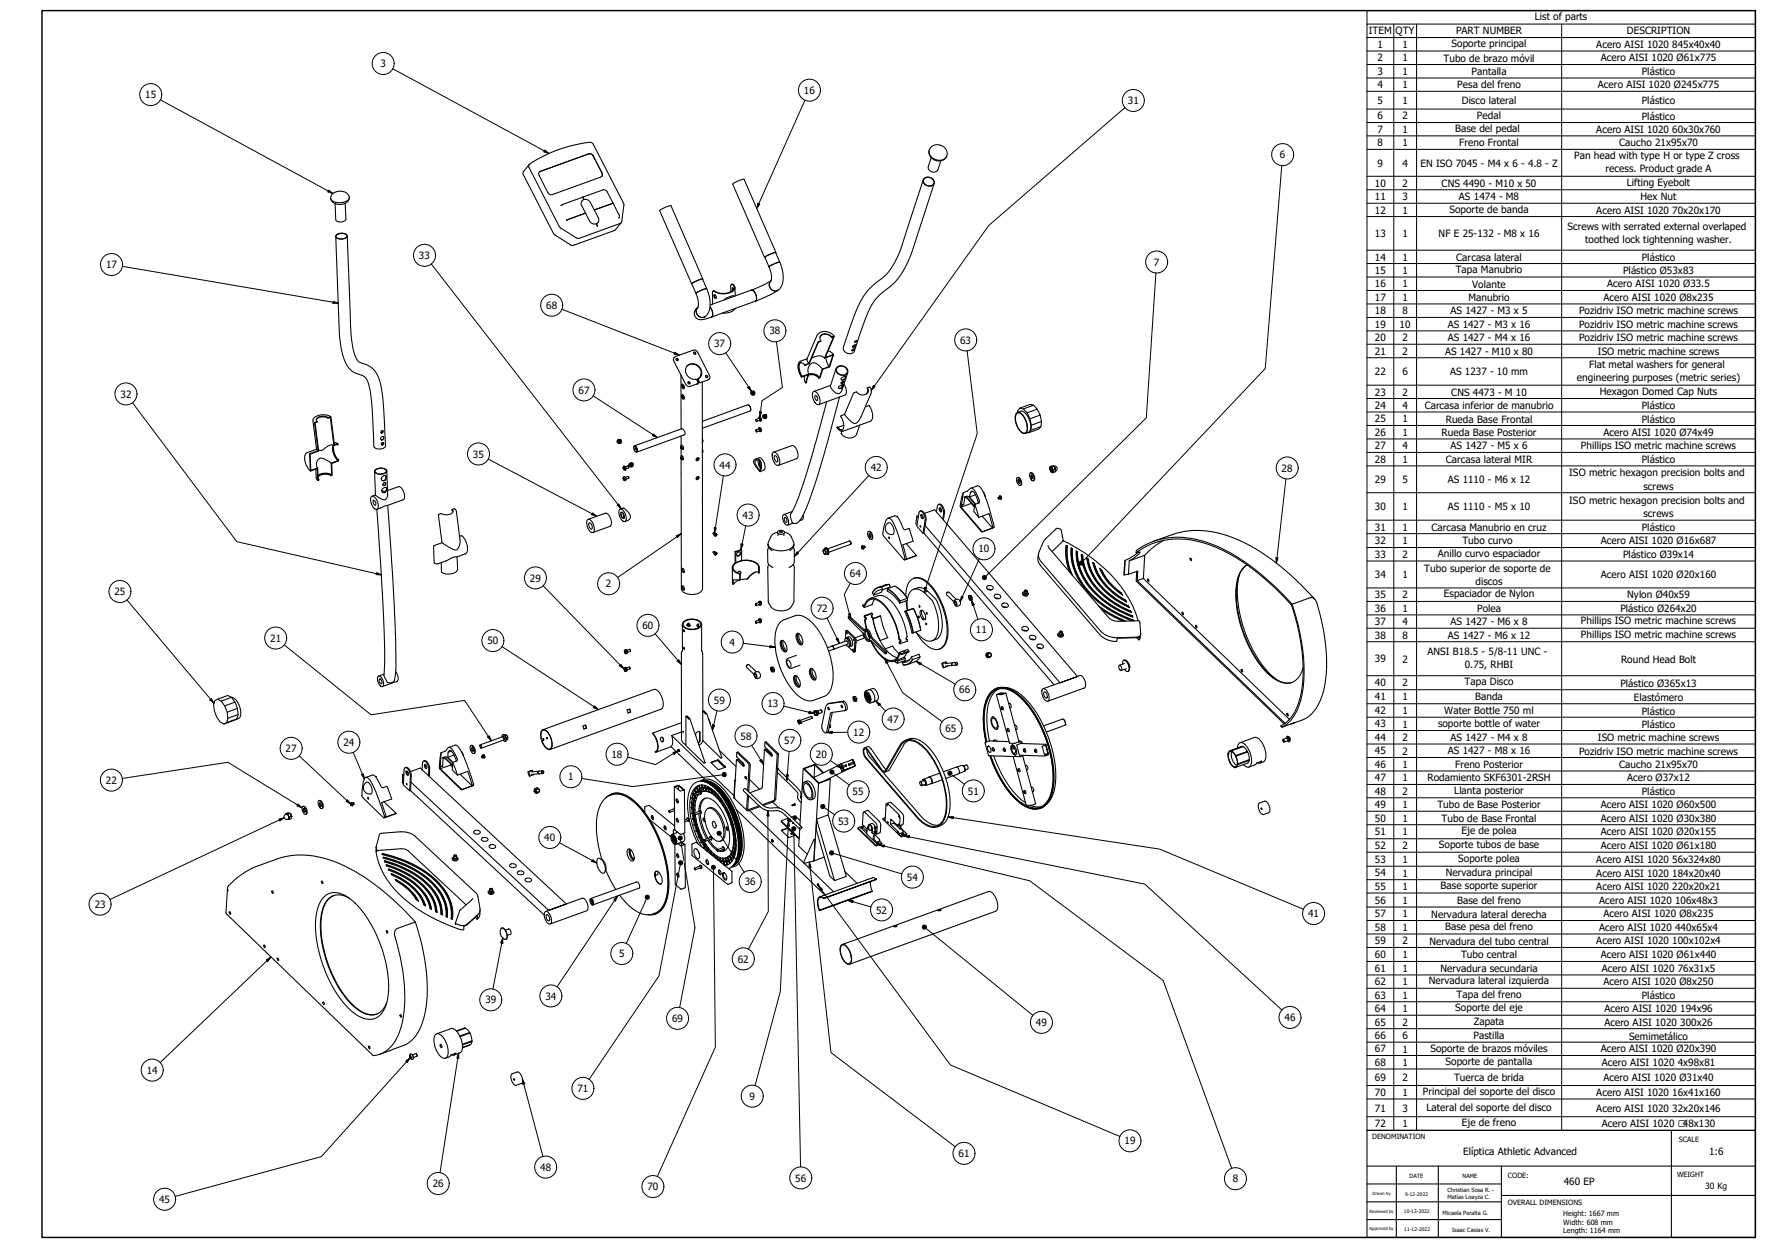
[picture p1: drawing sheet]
<svg xmlns="http://www.w3.org/2000/svg" width="841mm" height="594mm" viewBox="0 0 841 594" stroke-linecap="round" stroke-linejoin="round" font-family="sans-serif">
<defs><g id="words">
<g font-size="4.8">
<text x="731" y="10">List of parts</text>
<text x="652" y="16">ITEM</text>
<text x="665" y="16">QTY</text>
<text x="693" y="16">PART NUMBER</text>
<text x="775" y="16">DESCRIPTION</text>
<text x="656" y="23">1</text>
<text x="668" y="23">1</text>
<text x="691" y="22">Soporte principal</text>
<text x="760" y="23">Acero AISI 1020</text>
<text x="796" y="23">845x40x40</text>
<text x="656" y="29">2</text>
<text x="668" y="29">1</text>
<text x="687" y="29">Tubo de brazo móvil</text>
<text x="762" y="29">Acero AISI 1020 Ø61x775</text>
<text x="181" y="32">3</text>
<text x="656" y="36">3</text>
<text x="668" y="36">1</text>
<text x="701" y="36">Pantalla</text>
<text x="782" y="36">Plástico</text>
<text x="69" y="47">15</text>
<text x="383" y="45">16</text>
<text x="656" y="42">4</text>
<text x="668" y="42">1</text>
<text x="694" y="42">Pesa del freno</text>
<text x="761" y="42">Acero AISI 1020 Ø245x775</text>
<text x="537" y="50">31</text>
<text x="656" y="49">5</text>
<text x="668" y="49">1</text>
<text x="696" y="50">Disco lateral</text>
<text x="782" y="50">Plástico</text>
<text x="656" y="57">6</text>
<text x="668" y="57">2</text>
<text x="703" y="57">Pedal</text>
<text x="782" y="57">Plástico</text>
<text x="656" y="63">7</text>
<text x="668" y="63">1</text>
<text x="693" y="63">Base del pedal</text>
<text x="760" y="63">Acero AISI 1020</text>
<text x="796" y="63">60x30x760</text>
<text x="656" y="70">8</text>
<text x="668" y="70">1</text>
<text x="695" y="70">Freno Frontal</text>
<text x="771" y="70">Caucho 21x95x70</text>
<text x="610" y="75">6</text>
<text x="750" y="76">Pan head with type H or type Z cross</text>
<text x="656" y="79">9</text>
<text x="668" y="79">4</text>
<text x="676" y="79">EN ISO 7045 - M4 x 6 - 4.8 - Z</text>
<text x="765" y="82">recess. Product grade A</text>
<text x="655" y="89">10</text>
<text x="668" y="89">2</text>
<text x="687" y="89">CNS 4490 - M10 x 50</text>
<text x="775" y="88">Lifting Eyebolt</text>
<text x="655" y="95">11</text>
<text x="668" y="95">3</text>
<text x="695" y="95">AS 1474 - M8</text>
<text x="781" y="95">Hex Nut</text>
<text x="655" y="102">12</text>
<text x="668" y="102">1</text>
<text x="690" y="101">Soporte de banda</text>
<text x="760" y="102">Acero AISI 1020</text>
<text x="796" y="102">70x20x170</text>
<text x="655" y="113">13</text>
<text x="668" y="113">1</text>
<text x="685" y="113">NF E 25-132 - M8 x 16</text>
<text x="747" y="109">Screws with serrated external overlaped</text>
<text x="755" y="116">toothed lock tightenning washer.</text>
<text x="200" y="123">33</text>
<text x="655" y="124">14</text>
<text x="668" y="124">1</text>
<text x="694" y="124">Carcasa lateral</text>
<text x="782" y="124">Plástico</text>
<text x="50" y="128">17</text>
<text x="550" y="126">7</text>
<text x="655" y="130">15</text>
<text x="668" y="130">1</text>
<text x="693" y="130">Tapa Manubrio</text>
<text x="773" y="131">Plástico Ø53x83</text>
<text x="655" y="137">16</text>
<text x="668" y="137">1</text>
<text x="701" y="137">Volante</text>
<text x="765" y="137">Acero AISI 1020 Ø33.5</text>
<text x="655" y="143">17</text>
<text x="668" y="143">1</text>
<text x="699" y="143">Manubrio</text>
<text x="764" y="143">Acero AISI 1020 Ø8x235</text>
<text x="260" y="147">68</text>
<text x="655" y="150">18</text>
<text x="668" y="150">8</text>
<text x="691" y="150">AS 1427 - M3 x 5</text>
<text x="752" y="150">Pozidriv ISO metric machine screws</text>
<text x="366" y="159">38</text>
<text x="655" y="156">19</text>
<text x="667" y="156">10</text>
<text x="689" y="156">AS 1427 - M3 x 16</text>
<text x="752" y="156">Pozidriv ISO metric machine screws</text>
<text x="340" y="165">37</text>
<text x="457" y="164">63</text>
<text x="655" y="162">20</text>
<text x="668" y="162">2</text>
<text x="689" y="162">AS 1427 - M4 x 16</text>
<text x="752" y="162">Pozidriv ISO metric machine screws</text>
<text x="655" y="169">21</text>
<text x="668" y="169">2</text>
<text x="688" y="169">AS 1427 - M10 x 80</text>
<text x="761" y="169">ISO metric machine screws</text>
<text x="655" y="179">22</text>
<text x="668" y="179">6</text>
<text x="691" y="179">AS 1237 - 10 mm</text>
<text x="757" y="175">Flat metal washers for general</text>
<text x="751" y="181">engineering purposes (metric series)</text>
<text x="57" y="189">32</text>
<text x="275" y="187">67</text>
<text x="655" y="188">23</text>
<text x="668" y="188">2</text>
<text x="691" y="188">CNS 4473 - M 10</text>
<text x="762" y="188">Hexagon Domed Cap Nuts</text>
<text x="655" y="195">24</text>
<text x="668" y="195">4</text>
<text x="678" y="195">Carcasa inferior de manubrio</text>
<text x="782" y="195">Plástico</text>
<text x="655" y="201">25</text>
<text x="668" y="201">1</text>
<text x="689" y="201">Rueda Base Frontal</text>
<text x="782" y="201">Plástico</text>
<text x="655" y="207">26</text>
<text x="668" y="207">1</text>
<text x="687" y="208">Rueda Base Posterior</text>
<text x="764" y="207">Acero AISI 1020 Ø74x49</text>
<text x="655" y="214">27</text>
<text x="668" y="214">4</text>
<text x="691" y="214">AS 1427 - M5 x 6</text>
<text x="753" y="214">Phillips ISO metric machine screws</text>
<text x="225" y="218">35</text>
<text x="655" y="220">28</text>
<text x="668" y="220">1</text>
<text x="689" y="220">Carcasa lateral MIR</text>
<text x="782" y="221">Plástico</text>
<text x="343" y="223">44</text>
<text x="415" y="224">42</text>
<text x="610" y="225">28</text>
<text x="747" y="227">ISO metric hexagon precision bolts and</text>
<text x="655" y="230">29</text>
<text x="668" y="230">5</text>
<text x="689" y="230">AS 1110 - M6 x 12</text>
<text x="783" y="233">screws</text>
<text x="747" y="240">ISO metric hexagon precision bolts and</text>
<text x="655" y="243">30</text>
<text x="668" y="243">1</text>
<text x="689" y="243">AS 1110 - M5 x 10</text>
<text x="354" y="247">43</text>
<text x="783" y="246">screws</text>
<text x="655" y="253">31</text>
<text x="668" y="253">1</text>
<text x="682" y="253">Carcasa Manubrio en cruz</text>
<text x="782" y="253">Plástico</text>
<text x="466" y="263">10</text>
<text x="655" y="259">32</text>
<text x="668" y="259">1</text>
<text x="696" y="259">Tubo curvo</text>
<text x="762" y="259">Acero AISI 1020 Ø16x687</text>
<text x="655" y="266">33</text>
<text x="668" y="266">2</text>
<text x="685" y="265">Anillo curvo espaciador</text>
<text x="773" y="266">Plástico Ø39x14</text>
<text x="405" y="275">64</text>
<text x="655" y="275">34</text>
<text x="668" y="275">1</text>
<text x="678" y="272">Tubo superior de soporte de</text>
<text x="762" y="275">Acero AISI 1020 Ø20x160</text>
<text x="252" y="277">29</text>
<text x="289" y="280">2</text>
<text x="703" y="278">discos</text>
<text x="54" y="283">25</text>
<text x="655" y="285">35</text>
<text x="668" y="285">2</text>
<text x="688" y="284">Espaciador de Nylon</text>
<text x="775" y="284">Nylon Ø40x59</text>
<text x="389" y="291">72</text>
<text x="655" y="291">36</text>
<text x="668" y="291">1</text>
<text x="703" y="291">Polea</text>
<text x="772" y="291">Plástico Ø264x20</text>
<text x="306" y="299">60</text>
<text x="655" y="298">37</text>
<text x="668" y="298">4</text>
<text x="691" y="298">AS 1427 - M6 x 8</text>
<text x="753" y="297">Phillips ISO metric machine screws</text>
<text x="129" y="305">21</text>
<text x="465" y="302">11</text>
<text x="655" y="304">38</text>
<text x="668" y="304">8</text>
<text x="689" y="304">AS 1427 - M6 x 12</text>
<text x="753" y="304">Phillips ISO metric machine screws</text>
<text x="232" y="307">50</text>
<text x="347" y="307">4</text>
<text x="680" y="312">ANSI B18.5 - 5/8-11 UNC -</text>
<text x="655" y="315">39</text>
<text x="668" y="315">2</text>
<text x="772" y="315">Round Head Bolt</text>
<text x="698" y="318">0.75, RHBI</text>
<text x="655" y="327">40</text>
<text x="668" y="327">2</text>
<text x="697" y="326">Tapa Disco</text>
<text x="772" y="327">Plástico Ø365x13</text>
<text x="340" y="335">59</text>
<text x="457" y="330">66</text>
<text x="655" y="333">41</text>
<text x="668" y="333">1</text>
<text x="703" y="333">Banda</text>
<text x="778" y="334">Elastómero</text>
<text x="366" y="337">13</text>
<text x="655" y="340">42</text>
<text x="668" y="340">1</text>
<text x="688" y="340">Water Bottle 750 ml</text>
<text x="782" y="340">Plástico</text>
<text x="423" y="344">47</text>
<text x="655" y="346">43</text>
<text x="668" y="346">1</text>
<text x="685" y="346">soporte bottle of water</text>
<text x="782" y="346">Plástico</text>
<text x="353" y="352">58</text>
<text x="406" y="350">12</text>
<text x="450" y="348">65</text>
<text x="655" y="353">44</text>
<text x="668" y="353">2</text>
<text x="691" y="353">AS 1427 - M4 x 8</text>
<text x="761" y="353">ISO metric machine screws</text>
<text x="136" y="358">27</text>
<text x="164" y="355">24</text>
<text x="374" y="354">57</text>
<text x="655" y="359">45</text>
<text x="668" y="359">2</text>
<text x="689" y="359">AS 1427 - M8 x 16</text>
<text x="752" y="359">Pozidriv ISO metric machine screws</text>
<text x="291" y="361">18</text>
<text x="388" y="361">20</text>
<text x="655" y="366">46</text>
<text x="668" y="366">1</text>
<text x="693" y="366">Freno Posterior</text>
<text x="771" y="366">Caucho 21x95x70</text>
<text x="271" y="372">1</text>
<text x="655" y="372">47</text>
<text x="668" y="372">1</text>
<text x="680" y="372">Rodamiento SKF6301-2RSH</text>
<text x="775" y="372">Acero Ø37x12</text>
<text x="50" y="373">22</text>
<text x="693" y="378">Llanta posterior</text>
<text x="406" y="379">55</text>
<text x="461" y="378">51</text>
<text x="655" y="378">48</text>
<text x="668" y="378">2</text>
<text x="782" y="378">Plástico</text>
<text x="655" y="385">49</text>
<text x="668" y="385">1</text>
<text x="685" y="385">Tubo de Base Posterior</text>
<text x="762" y="385">Acero AISI 1020 Ø60x500</text>
<text x="399" y="393">53</text>
<text x="655" y="391">50</text>
<text x="668" y="391">1</text>
<text x="686" y="391">Tubo de Base Frontal</text>
<text x="762" y="391">Acero AISI 1020 Ø30x380</text>
<text x="259" y="400">40</text>
<text x="655" y="398">51</text>
<text x="668" y="398">1</text>
<text x="696" y="397">Eje de polea</text>
<text x="762" y="398">Acero AISI 1020 Ø20x155</text>
<text x="655" y="404">52</text>
<text x="668" y="404">2</text>
<text x="685" y="404">Soporte tubos de base</text>
<text x="762" y="404">Acero AISI 1020 Ø61x180</text>
<text x="655" y="411">53</text>
<text x="668" y="411">1</text>
<text x="694" y="410">Soporte polea</text>
<text x="760" y="411">Acero AISI 1020</text>
<text x="796" y="411">56x324x80</text>
<text x="432" y="419">54</text>
<text x="655" y="417">54</text>
<text x="668" y="417">1</text>
<text x="689" y="417">Nervadura principal</text>
<text x="760" y="417">Acero AISI 1020</text>
<text x="796" y="417">184x20x40</text>
<text x="355" y="421">36</text>
<text x="655" y="424">55</text>
<text x="668" y="424">1</text>
<text x="686" y="423">Base soporte superior</text>
<text x="760" y="424">Acero AISI 1020</text>
<text x="796" y="424">220x20x21</text>
<text x="655" y="430">56</text>
<text x="668" y="430">1</text>
<text x="694" y="430">Base del freno</text>
<text x="761" y="430">Acero AISI 1020</text>
<text x="798" y="430">106x48x3</text>
<text x="45" y="432">23</text>
<text x="417" y="435">52</text>
<text x="623" y="437">41</text>
<text x="655" y="437">57</text>
<text x="668" y="437">1</text>
<text x="682" y="437">Nervadura lateral derecha</text>
<text x="764" y="437">Acero AISI 1020 Ø8x235</text>
<text x="655" y="443">58</text>
<text x="668" y="443">1</text>
<text x="688" y="443">Base pesa del freno</text>
<text x="761" y="443">Acero AISI 1020</text>
<text x="798" y="443">440x65x4</text>
<text x="655" y="450">59</text>
<text x="668" y="450">2</text>
<text x="681" y="450">Nervadura del tubo central</text>
<text x="760" y="450">Acero AISI 1020</text>
<text x="796" y="450">100x102x4</text>
<text x="295" y="456">5</text>
<text x="351" y="458">62</text>
<text x="655" y="456">60</text>
<text x="668" y="456">1</text>
<text x="696" y="456">Tubo central</text>
<text x="762" y="456">Acero AISI 1020 Ø61x440</text>
<text x="655" y="463">61</text>
<text x="668" y="463">1</text>
<text x="686" y="463">Nervadura secundaria</text>
<text x="763" y="463">Acero AISI 1020</text>
<text x="799" y="463">76x31x5</text>
<text x="655" y="469">62</text>
<text x="668" y="469">1</text>
<text x="681" y="469">Nervadura lateral izquierda</text>
<text x="764" y="469">Acero AISI 1020 Ø8x250</text>
<text x="231" y="478">39</text>
<text x="260" y="476">34</text>
<text x="655" y="475">63</text>
<text x="668" y="475">1</text>
<text x="694" y="475">Tapa del freno</text>
<text x="782" y="476">Plástico</text>
<text x="655" y="482">64</text>
<text x="668" y="482">1</text>
<text x="693" y="481">Soporte del eje</text>
<text x="764" y="482">Acero AISI 1020</text>
<text x="800" y="482">194x96</text>
<text x="320" y="487">69</text>
<text x="493" y="488">49</text>
<text x="612" y="486">46</text>
<text x="655" y="488">65</text>
<text x="668" y="488">2</text>
<text x="702" y="488">Zapata</text>
<text x="764" y="488">Acero AISI 1020</text>
<text x="800" y="488">300x26</text>
<text x="655" y="495">66</text>
<text x="668" y="495">6</text>
<text x="702" y="495">Pastilla</text>
<text x="776" y="495">Semimetálico</text>
<text x="655" y="501">67</text>
<text x="668" y="501">1</text>
<text x="681" y="501">Soporte de brazos móviles</text>
<text x="762" y="501">Acero AISI 1020 Ø20x390</text>
<text x="655" y="507">68</text>
<text x="668" y="507">1</text>
<text x="688" y="507">Soporte de pantalla</text>
<text x="763" y="507">Acero AISI 1020</text>
<text x="799" y="507">4x98x81</text>
<text x="70" y="511">14</text>
<text x="655" y="515">69</text>
<text x="668" y="515">2</text>
<text x="692" y="515">Tuerca de brida</text>
<text x="764" y="515">Acero AISI 1020 Ø31x40</text>
<text x="275" y="520">71</text>
<text x="655" y="522">70</text>
<text x="668" y="522">1</text>
<text x="678" y="521">Principal del soporte del disco</text>
<text x="760" y="522">Acero AISI 1020</text>
<text x="796" y="522">16x41x160</text>
<text x="357" y="524">9</text>
<text x="655" y="529">71</text>
<text x="668" y="529">3</text>
<text x="679" y="529">Lateral del soporte del disco</text>
<text x="760" y="529">Acero AISI 1020</text>
<text x="796" y="529">32x20x146</text>
<text x="655" y="537">72</text>
<text x="668" y="537">1</text>
<text x="696" y="536">Eje de freno</text>
<text x="763" y="537">Acero AISI 1020 ▢48x130</text>
<text x="535" y="545">19</text>
<text x="456" y="551">61</text>
<text x="697" y="550">Elíptica Athletic Advanced</text>
<text x="814" y="550">1:6</text>
<text x="257" y="557">48</text>
<text x="379" y="563">56</text>
<text x="587" y="563">8</text>
<text x="206" y="565">26</text>
<text x="308" y="567">70</text>
<text x="745" y="564">460 EP</text>
<text x="76" y="573">45</text>
</g>
<text font-size="4.1" x="812" y="566">30 Kg</text>
<g font-size="3.4">
<text x="653" y="542">DENOMINATION</text>
<text x="799" y="544">SCALE</text>
<text x="718" y="561">CODE:</text>
<text x="799" y="560">WEIGHT</text>
<text x="718" y="574">OVERALL DIMENSIONS</text>
<text x="744" y="579">Height: 1667 mm</text>
<text x="744" y="583">Width: 608 mm</text>
<text x="744" y="587">Length: 1164 mm</text>
</g>
<g font-size="2.7">
<text x="671" y="561">DATE</text>
<text x="697" y="561">NAME</text>
<text x="689" y="567">Christian Sosa R. -</text>
<text x="689" y="571">Matías Loayza C.</text>
<text x="687" y="578">Micaela Peralta G.</text>
<text x="692" y="586">Isaac Casias V.</text>
</g>
<g font-size="2.3">
<text x="669" y="569">9-12-2022</text>
<text x="669" y="578">10-12-2022</text>
<text x="669" y="586">11-12-2022</text>
</g>
<g font-size="2">
<text x="654" y="569">Drawn by</text>
<text x="652" y="577">Reviewed by</text>
<text x="652" y="586">Approved by</text>
</g>
</g></defs>
<!-- layer: Visible (ISO) -->
<g fill="none" stroke="#000" stroke-width=".51">
<path d="M252 78l-3 4v1l15 28 8 6 21-7 3-4M252 78a58 58 0 0 1 30-10l15 29-1 8-1 1-19 7h-1l-9-5-14-28zM280 73l2 1 5 8M280 73l-23 9M442 72a5 5 0 0 0 4 4 5 5 0 0 0 5-2M443 70a4 4 0 0 1 6 0 4 4 0 0 1 1 5 4 4 0 0 1-5 1 4 4 0 0 1-2-5zM443 75l-1 4a2.5 2.5 0 0 0 2 3 2.5 2.5 0 0 0 3-1l1-4M158 92a5 5 0 0 1 5-1 5 5 0 0 1 3 4 6 6 0 0 1-9-1zM164 97l1 7a3 3 0 0 1-5 1v-8M166 94a5 5 0 0 1-4 3 5 5 0 0 1-5-2M257 82v1l4 9 2 1 23-9h1v-2M257 82h.1"/>
<path d="M277 95h2l2 1 4 8v1l-1 2a2.6 2.6 0 0 1-3-2l-4-7zM277 94l1 1M287 82v2M292 97l-3-6-2-1-20 8M292 97l-9 3M292 97l3 5v2M440 86l-12 36-5 8-7 6a35 35 0 0 0-10 17l-4 12a2.9 2.9 0 0 0 2 3 2.9 2.9 0 0 0 3-1l1-5a52 52 0 0 1 10-20l9-8a54 54 0 0 0 10-22l8-25M440 85a2.6 2.6 0 0 1 4 0 2.6 2.6 0 0 1 0 3 2.7 2.7 0 0 1-3 0 2.7 2.7 0 0 1-1-3zM440 85a2.4 2.4 0 0 1 4 0 2.4 2.4 0 0 1 0 3 2.5 2.5 0 0 1-3 0 2.5 2.5 0 0 1-1-3zM160 112a3 3 0 0 1 5 1 3 3 0 0 1-5-1zM160 112a2.8 2.8 0 0 1 5 1 3 3 0 0 1-5-1zM165 112l2 35a60 60 0 0 0 2 23 6 6 0 0 0 6 4 13 13 0 0 1 7 11l2 27a3 3 0 0 1-6 0v-6a70 70 0 0 0-3-24 7 7 0 0 0-6-5 14 14 0 0 1-7-12v-6l-2-46"/>
<path d="M279 102h.1M279 102l-9 3M284 107v1M335 133l-3 1-2 1M335 133l-15-35-3 1-3 1 17 40 6-3-2-4-6 2M340 139v-1a7 7 0 0 0 10-1l-1-1-1-1v4M348 135a2 2 0 0 1 2 3 2 2 0 0 1-2 1 12 12 0 0 1-9 0v6M349 137v1M349 138v-1v1M350 137v4M358 138l9-4a2.8 2.8 0 0 0 0 3 2.8 2.8 0 0 0 4 1l-11 5a4 4 0 0 0-2-5zM370 120l-16-35-4 2-1 1 15 35 4-2 1-1"/>
<path d="M371 125l-5 2M371 125l2 6a6 6 0 0 1-4 8 3 3 0 0 1-2-6l-1-6M371 125l-2-5-3 1-2 1 2 5M332 146a3 3 0 0 0 2 5 3 3 0 0 0 4-3v-5l-1-6-6 3 1 3v3M336 151a2.8 2.8 0 0 1-4-1 2.8 2.8 0 0 1 0-4l-1 1a3 3 0 0 0 1 5 3 3 0 0 0 4 0l3-1M338 146a4 4 0 0 1 1 5M338 145l20-7a4 4 0 0 1 2 5l-21 8M340 140a.8 .8 0 0 1 1 1 .8 .8 0 0 1-1 1zM340 140l1 2M350 141a5 5 0 0 0-5 2M350 147l-3 2h-3M322 171l1 1"/>
<path d="M324 179v25M327 174a4 4 0 0 1 5 0 4 4 0 0 1 1 6M330 168l1 1M334 177l-1 2-1 1M336 179l1 1M381 173a5 5 0 0 0 1 6M382 179l3-1-1 4M382 179h.1M383 179v2l1 1M383 174a1.7 1.7 0 0 0-2-1 1.7 1.7 0 0 0-1 2l2 4M384 171l-3 1-1 1v4l2 2M385 179l3-1 2 2"/>
<path d="M385 178h3l2 2M387 170a5 5 0 0 1 6 1M390 180h.1M391 160a3 3 0 0 1 5 1M391 162l-1 1-5 10-2 1M392 176a4 4 0 0 0-6-3l-1 3a1.6 1.6 0 0 0 0 2 1.6 1.6 0 0 0 2 0h2l1 2M393 170l2 5M394 167h1l2 2M396 161l1-1-4 11 4-2-2 6-3 1-2 4M396 160a2.8 2.8 0 0 0-3-1 2.8 2.8 0 0 0-2 3M396 160h1l-4 10 4-1-2 5-3 2-1 4h-1M396 160v1"/>
<path d="M397 160l-1-1a5 5 0 0 0-7 1l-5 11 1 2M398 175l-3 9 1 1a2.5 2.5 0 0 0 3 2 2.5 2.5 0 0 0 2-1l3-9M399 175a2.8 2.8 0 0 1 3 0 2.8 2.8 0 0 1 1 3 2.9 2.9 0 0 1-4 0 2.9 2.9 0 0 1 0-3zM399 175a2.5 2.5 0 0 1 4 0 2.5 2.5 0 0 1-1 3 2.5 2.5 0 0 1-3 0 2.5 2.5 0 0 1 0-3zM401 180l2-1a1.2 1.2 0 0 1-1 2 1.2 1.2 0 0 1-1-1zM403 179a1.7 1.7 0 0 1-2 2M406 167l1-1-1 1zM406 165h.1M406 165l1-1a.6 .6 0 0 1 0 1 .6 .6 0 0 1-1 0zM407 166l-1 1M407 162h1l-1 1zM407 164v1h-1"/>
<path d="M408 162l-1 1M156 199a3 3 0 0 0-5 1v1M156 199a4 4 0 0 0-5 1M156 199h1l2 13h2M156 199h2l1 13 2-1v1M156 199h.1M157 198l-4-1a4 4 0 0 0-4 3l2 14v1M325 183a1 1 0 0 1 1 1 1 1 0 0 1-1 1zM325 188a1.1 1.1 0 0 1 1 1 1.1 1.1 0 0 1-1 1zM325 183v1zM325 184h.1M325 188l1 1"/>
<path d="M325 188v1M325 188h.1M325 184v-1v1M325 184h1M328 182v1M332 181h.1M332 181v2M332 182v-2l1 2-1 1M332 183h.1M332 181l1-1-1 1 2 1 4-1v-2l-6-12h-2l-9 3v2l6 11 1 1 4-1M333 180a4 4 0 0 0-1-6 4 4 0 0 0-5 2 5 5 0 0 0 5 5M334 182l1 98a6 6 0 0 1-11 0v-62"/>
<path d="M357 193h.1M357 193v2M358 186a1 1 0 0 0 0 2 1 1 0 0 0 1 0M358 187h1M359 187h.1M359 187a.9 .9 0 0 1 0 1 .9 .9 0 0 1-1-1 .9 .9 0 0 1 1-1l-1 1h1M360 200v1M360 200v1zM360 200h.1M361 199l1 1a.7 .7 0 0 0 0-1 .7 .7 0 0 0-1 0M361 199l-1 1M361 199a1.1 1.1 0 0 1 1 0 1.1 1.1 0 0 1 0 2"/>
<path d="M361 199h1M362 199v1M362 199v1l-2 1M362 199h.1M362 200h.1M363 198a1 1 0 0 0 1 1 1 1 0 0 0 1 0M363 198h.1M363 198l1-1v1v1l1-1a.9 .9 0 0 1-1 1 .9 .9 0 0 1-1-1zM364 198l1 1M364 198v1M364 199h.1M384 182h.1"/>
<path d="M387 187a4 4 0 0 1 4 4l-1 1a4 4 0 0 1-3-5zM388 188a1.2 1.2 0 0 1 1 1 1.2 1.2 0 0 1 0 2zM396 183l-8 3M399 184l2-1a1.3 1.3 0 0 1 0 2 1.3 1.3 0 0 1-2-1zM400 189a370 370 0 0 1-17 55l-1 2a4 4 0 0 1-5 3v-1a5 5 0 0 1 1-6 278 278 0 0 0 14-44l2-7M401 182h1a.6 .6 0 0 1-1 0zM401 183v1M402 183a1.8 1.8 0 0 1-3 2M402 181l-2 1M402 183l1 3v2l-13 5M412 194l2-1 1 2 1 3-1 2-14 5h-1l-1-1M413 185a2.6 2.6 0 0 1-1 3 2.6 2.6 0 0 1-4-1h-2l-4 10-2 1a5 5 0 0 1 1 7l-2-2"/>
<path d="M413 185v2M413 185l1-1 1 3-5 11a2.9 2.9 0 0 1-4 3l-4-4M413 186v1M484 197v-1a6 6 0 0 1 5 8 2 2 0 0 1-1 2 2 2 0 0 1-2-1 8 8 0 0 1-2-8zM484 197a5 5 0 0 1 5 5v1a2 2 0 0 1-1 3 2 2 0 0 1-3-1 7 7 0 0 1-1-8zM486 194l-1 2h1a7 7 0 0 1 5 9l-3 1M486 194a8 8 0 0 1 5 11l-2 1M486 194l5-1h1l-5 2M492 193l2 2-5 2M494 195l1 3-5 1M495 198l1 3-5 1M151 214l-5 1a6 6 0 0 0 2 9"/>
<path d="M151 201h-1l1 14-4 1 1 8 3-1v6l1-1M151 201h-1l2 14-4 1v8l3-1 1 5M152 214a4 4 0 0 0 4-2 1.6 1.6 0 0 1 2 0 1.6 1.6 0 0 1 1 2l1 3 1 2M159 212a8 8 0 0 0 2 7M159 212a7 7 0 0 0 2 7M159 211h2M159 211h.1M160 212h1M161 219l-3 1v6M161 219l-3 2v5M161 219h.1M182 211h.1"/>
<path d="M182 205v1h-1M182 211v1M183 208a1 1 0 0 1 0 1 1 1 0 0 1-2 0M294 210a1 1 0 0 0 0 1 1 1 0 0 0 2 0M295 209v1h1M295 209a.9 .9 0 0 0-1 1 .9 .9 0 0 0 1 1 .9 .9 0 0 0 1-1M295 210h.1M302 213a1.5 1.5 0 0 1 1 0 1.5 1.5 0 0 1 0 2l-1-1zM302 212a1.5 1.5 0 0 1 1 1 1.5 1.5 0 0 1 0 2l-1-1zM302 212l23-8a2 2 0 0 1 1 3l-23 8M303 213v1zM324 213h.1"/>
<path d="M324 218h.1M324 208v4M324 218v1M324 213h1M324 218h1M324 213v4M325 213h-1M325 213h.1M325 212l-1 1M325 218h-1M325 218h.1M325 217l-1 1"/>
<path d="M325 217h.1M325 212a.9 .9 0 0 1 1 1 .9 .9 0 0 1-1 1l-1-1M325 217a.9 .9 0 0 1 1 1 .9 .9 0 0 1-1 1l-1-1M325 212h.1M332 218h.1M332 218v1M334 201l22-8a2.1 2.1 0 0 1 1 3l-23 8M334 215h1M334 214l1 1M334 210h.1M334 209v2M359 219a2.5 2.5 0 0 1 3 0 2.5 2.5 0 0 1 1 3l-1 2a.7 .7 0 0 1 0 1 .7 .7 0 0 1-1-1l-1-1a3 3 0 0 1-1-4z"/>
<path d="M360 219a2.6 2.6 0 0 1 3 2 2.6 2.6 0 0 1-1 3l-2-3zM360 219l2-1a4 4 0 0 1 2 6l-2 1M360 205v1zM360 205v1M360 205h.1M360 201h.1M360 206h.1M361 219v2l1 2M361 204a.7 .7 0 0 1 1 0 .7 .7 0 0 1 0 1M361 204l1 1M361 204l-1 1M361 204a1 1 0 0 1 1 0 1 1 0 0 1 0 1"/>
<path d="M361 204h1M362 204v1M362 204h.1M362 205l-2 1M362 219v2v1M362 205h.1M362 220v2M368 215a4 4 0 0 1 3 7 5 5 0 0 1-3-7zM368 215l9-3a4 4 0 0 1 2 6l-8 4M369 217a1.4 1.4 0 0 1 1 1 1.4 1.4 0 0 1 0 2l-1-2zM399 204h.1M399 203l2 2"/>
<path d="M399 203v1M401 206h.1M401 205v1M402 202l-3 1M409 202l-1 4a4 4 0 0 1-7 0M496 203l-1 1-5 2M496 201v2l-5 2M150 223l1 5v1M152 228h.1M158 226a5 5 0 0 0-7 1M158 226a6 6 0 0 0-7 1M158 226h.1"/>
<path d="M158 220h-1a4 4 0 0 0-6-1v2v2M158 226a6 6 0 0 0-7 0M177 237a3 3 0 0 1 3 4v1a2.7 2.7 0 0 1-3-3zM178 238a1.2 1.2 0 0 1 1 1 1.2 1.2 0 0 1-1 1v-1zM178 224l1 12M178 224a4 4 0 0 1 6 0 4 4 0 0 1-6 0zM179 224a3 3 0 0 1 5 1 3 3 0 0 1-5-1zM179 236h-2M182 227a1.3 1.3 0 0 1 2 0 1.3 1.3 0 0 1-1 2h-1zM182 234h2M182 233a1.2 1.2 0 0 1 2-1 1.2 1.2 0 0 1 0 2h-2zM183 230v1h-1"/>
<path d="M184 226a1.5 1.5 0 0 1 0 2 1.5 1.5 0 0 1-2 1M184 232a1.5 1.5 0 0 1 0 2 1.5 1.5 0 0 1-2 0M184 224l1 11a2.2 2.2 0 0 1-2 3 2.2 2.2 0 0 1-2-1l-2-1M185 234l5-2a4 4 0 0 1 2 6l-7 3M297 228v-1a.9 .9 0 0 1 1 0 1 1 0 0 1 0 2M297 223h.1M297 228h.1M297 223l1 1M297 228l1 1M297 222v1M297 222h.1M297 222l1 1v1"/>
<path d="M298 222h1v1h-1zM298 229h.1M298 224h.1M299 227v1M299 227h-1v1M299 222v1M299 228h-1M300 221a1 1 0 0 0 0 1 1 1 0 0 0 1 0M300 221h.1M300 220h1l-1 1 1 1v-1a.9 .9 0 0 1-1 1 1 1 0 0 1 0-2zM300 221l1 1M301 222h.1"/>
<path d="M332 227v1M459 234h2a1.9 1.9 0 0 1 2-2 1.9 1.9 0 0 1 2 2l1 5-2 1M459 234l-1 3a5 5 0 0 0 0 5l10 11M459 234l-1 7M462 234a1.2 1.2 0 0 1 2 0 1.2 1.2 0 0 1 0 1l2 5M462 234v3l3 3M462 232l3-1a6 6 0 0 1 4 6l4 14-5 2M463 240h.1M463 240l-5 1M463 234h-1M465 235l-3 2M468 234l1 2"/>
<path d="M475 237h1M475 237h1zM475 237h.1M476 237a.6 .6 0 0 1 1 0 .7 .7 0 0 1-1 1v-1M476 237h.1M476 237h-1M476 236l1 1v1M476 237v1M477 238h.1M485 227a2.1 2.1 0 0 1 1 2 2.1 2.1 0 0 1-1 2l-1-2zM485 227a2.2 2.2 0 0 1 1 2 2.2 2.2 0 0 1 0 2M485 228a.8 .8 0 0 1 1 1 .8 .8 0 0 1-1 1z"/>
<path d="M485 228l1 2M491 225a2.1 2.1 0 0 1 1 2 2.1 2.1 0 0 1 0 2l-2-2zM491 225a2.3 2.3 0 0 1 1 4M491 226a.7 .7 0 0 1 1 1 .7 .7 0 0 1-1 1zM491 226l1 2M500 223v-1a1.3 1.3 0 0 1 1 1 1.3 1.3 0 0 1 0 1M500 222a1.4 1.4 0 0 1 1 1 1.4 1.4 0 0 1 0 2zM500 222h1h1M500 223a.7 .7 0 0 1 1 0 .7 .7 0 0 1 0 1zM501 223h-1v1h1M501 224l1 1-2-1M502 222h.1"/>
<path d="M502 222a1.3 1.3 0 0 1 1 1 1.3 1.3 0 0 1 0 1M502 222h-1M503 224h.1M503 223l-1 1M503 224l-1-1v2M179 242l6-1a1000 1000 0 0 1 4 74l-1 5a4 4 0 0 1-1 5 3 3 0 0 1-4-3v-2a572 572 0 0 0-3-67zM215 243h1M215 243a2.4 2.4 0 0 1-1 2 2.4 2.4 0 0 1-2 0l-2-1-1 1 2 13-4 2v8h1l7-3h3M215 243l1-1 1 1 2 15a2.9 2.9 0 0 1-3 3l-5-3M219 255h1l2 4a4 4 0 0 1-1 5l-3 1M280 248a3 3 0 0 1 3 3 1.6 1.6 0 0 1-1 3 1.4 1.4 0 0 1-2-2l-1-2zM280 247l8-3a4 4 0 0 1 3 7l-9 3"/>
<path d="M281 249a1.6 1.6 0 0 1 1 1 1.6 1.6 0 0 1-1 2v-1zM295 242a4 4 0 0 1 2 6 5 5 0 0 1-2-6zM295 242h2h1a3 3 0 0 1 2 3 3 3 0 0 1-1 3h-1M296 244a1.6 1.6 0 0 1 1 1 1.6 1.6 0 0 1 0 2l-1-1zM296 244v1l1 2M297 244v3M340 254h.1M341 254h.1M340 255h1zM341 255h.1M341 254v1M341 254h-1v1"/>
<path d="M341 254v1zM366 259v2l2 1M370 253a1.6 1.6 0 0 1 2-1 1.6 1.6 0 0 1 1 2 1.6 1.6 0 0 1-1 1 1.6 1.6 0 0 1-2-2zM371 254v1M371 253h1M371 253h.1M372 253h.1M373 245a3 3 0 0 1 2 5 4 4 0 0 1-2-5zM373 254v1M374 246a1.2 1.2 0 0 1 1 1 1.2 1.2 0 0 1-1 2zM374 253l2 2 2 3a4 4 0 0 1-5 4 5 5 0 0 1-7-4l2-3 2-2M377 243l-4 2"/>
<path d="M378 249l-3 1M378 259v2l-2 1M382 245v2l-1 1M405 258h.1M405 258v1M411 260l-1 1M411 260v1M411 260h.1M412 260v1M414 253a2.2 2.2 0 0 1 1 4l-2-2zM414 253a2.3 2.3 0 0 1 1 4M414 254a.8 .8 0 0 1 1 1 .8 .8 0 0 1-1 1z"/>
<path d="M414 254l1 2M422 247a2.1 2.1 0 0 1 3 2l4 8 2 10-10-12v-5zM423 249a2.7 2.7 0 0 1 3 4 1.6 1.6 0 0 1-1 2 1.6 1.6 0 0 1-2-1 3 3 0 0 1 0-5zM423 247l3-1a4 4 0 0 1 3 3l2 3 2-1 2 7-5 1 2 7 4-2M423 256h1zM427 246h.1M432 259l4 5-5 3M437 246l-1 3 1 1M437 245v1M438 243a3 3 0 0 1 3 5l-1 6-3-4zM438 243a3 3 0 0 1 3 4l-1 7M438 250v1z"/>
<path d="M439 245a.9 .9 0 0 1 1 1 .9 .9 0 0 1-1 1zM439 245l1 2M440 254l62 72M441 250l64 75M446 244l-1-1-5 1M447 240a3 3 0 0 1 2 4v3l-3-3zM447 240a3 3 0 0 1 3 4l-1 4M447 242a.9 .9 0 0 1 1 1 .9 .9 0 0 1 0 1zM448 242v2M449 247l64 75M458 241l10 12M458 241h.1"/>
<path d="M459 240l-1 1M459 240l1-3 4 4M464 240v3l2 3M464 240l2 6M464 240l-3-4-2 1h2l3 4M466 246l5-1 2 6M468 246l5 5M473 251l-5 2M506 258h.1M506 258l-5 5M506 257v1M506 257l-1-5h-2l-6 6-2 6v3l30 35 4 1 3 1 10-1h1v-1v-6h-12l-3-2-28-33-1-1"/>
<path d="M506 257a64 64 0 0 1 36 39M508 260v6l2 7M508 260v5l1 7M508 260l1 7 2 7M508 260v7l3 7M549 258l9-3a47 47 0 0 1 39 6l15 10 14 14M554 257l-5 3-4 4M218 265v6a5 5 0 0 1-8 1v-4M325 271a.9 .9 0 0 1 1 0 .9 .9 0 0 1-1 1zM325 279a.9 .9 0 0 1 1 1 .9 .9 0 0 1-1 1zM325 271l1 1M325 279l1 2"/>
<path d="M325 279h.1M340 263h.1M341 263h.1M340 264h.1M341 264h.1M341 263v1M341 263h-1v1M341 263v1zM349 270v7M350 276l-1 2M350 262v6M350 262v1"/>
<path d="M350 263l3-1v5l-3 1zM350 268a2.8 2.8 0 0 0-1 3 2.8 2.8 0 0 0 3 2M351 273a1.1 1.1 0 0 1 2-1 1.1 1.1 0 0 1-1 2M352 276l-3 2M352 276h-1a1.3 1.3 0 0 0-2 0 1.3 1.3 0 0 0 0 2M352 273v3M352 272v1M352 263a1.3 1.3 0 0 1-1 2M352 276h.1M352 273h.1M353 262h-3M353 267a7 7 0 0 1 9 3"/>
<path d="M356 276h-4M360 272l-4 4M361 273a3 3 0 0 0-4 1l-1 2M361 270a8 8 0 0 0-12 0l1 2 2 1M361 270v3zM366 261v1v6v1l2 1M366 269v1v17l1 2a7 7 0 0 0 10 0l1-3v-16v-1M378 261v1v6v1l-2 1M392 262h.1M392 262a1 1 0 0 1 1 1 1 1 0 0 1 0 1zM392 262l2-1-1 1M392 263h.1"/>
<path d="M393 261a1.5 1.5 0 0 1 1 1 1.5 1.5 0 0 1 0 2M393 262h-1M393 262a1.1 1.1 0 0 1 0 1 1.1 1.1 0 0 1 0 1l-1-1M393 261a1.9 1.9 0 0 1 1 3M394 261v1l-1 1M394 261l11-3v1l-10 4M394 262l1 1M394 262v2h-1M410 261h.1M410 260l1 1M410 260h.1M410 261h1"/>
<path d="M411 261h.1M411 261h-1M411 260h1v1h-1v-1M412 261h.1M420 280h-3l-2 2M420 279l-3 1-2 2M420 279v1M423 278l-5 2M423 278l-3 1M423 278l1 1-4 2v-1M427 280h.1M427 280l5 5"/>
<path d="M435 275a9 9 0 0 1 10 6 30 30 0 0 1 5 25l-1 2-2 1M470 279a1.3 1.3 0 0 1 2 0 1.3 1.3 0 0 1 0 2l-2-1zM495 264l-1 3 2 2 28 34 4 2h3h1v-1l11-1-1 2-1-1M510 261a33 33 0 0 0 18 29l12 5M510 261a31 31 0 0 0 16 28l7 4 6 3M510 261l2 9 3 8M511 261a32 32 0 0 0 17 28l12 6M513 262a33 33 0 0 0 19 28l7 3M513 262a32 32 0 0 0 18 28l8 4M513 262l1 9 4 6M513 263a34 34 0 0 0 22 28l4 2M515 264a33 33 0 0 0 22 26l1 1"/>
<path d="M515 264a33 33 0 0 0 21 26l3 2M515 264l2 7 3 6M518 266a32 32 0 0 0 19 23M518 266a32 32 0 0 0 20 23M518 266l2 6 2 4M518 266a32 32 0 0 0 19 22M521 268a30 30 0 0 0 15 18M521 268h-1a30 30 0 0 0 17 19M521 268l3 7M524 271l4 7 6 4M524 271l4 6 7 6M524 271l3 4"/>
<path d="M525 271l3 6 6 5M536 267l-1 7M537 273l-2 1M538 267l7-3v11l-3 1v-4l-5 1M538 267l-1 6M541 263a.8 .8 0 0 1 1-1 .8 .8 0 0 1 1 1l-5 4M541 263a37 37 0 0 1 40-2 110 110 0 0 1 34 27 79 79 0 0 1 3 47l-3 6-2 3-3 2h1M541 263v-1a38 38 0 0 1 40-1 112 112 0 0 1 34 27 79 79 0 0 1 4 48l-4 7-4 3M541 272v5l71 68M542 276l70 68M542 263l-6 4M545 275l69 67"/>
<path d="M567 266v1zM590 274a56 56 0 0 0 18 50M325 297v13M326 300v1zM326 296a5 5 0 0 1 8 1 5 5 0 0 1-9 0zM326 296a6 6 0 0 1 8 1 6 6 0 0 1-9 0zM327 298h.1M328 297h.1M328 297h-1l1 1M328 298v-1v1M332 297l1 1zM333 297h-1"/>
<path d="M333 298h.1M334 297v13M360 288h.1M360 287v1M360 296v1M360 296v1zM360 296h.1M360 287h2v1h-2M360 296l2-1v1l-2 1M360 297h.1M361 295a.6 .6 0 0 1 1 0 .6 .6 0 0 1 0 1M361 287a.6 .6 0 0 1 1 0 .6 .6 0 0 1 0 1"/>
<path d="M361 286v1M361 295h.1M361 295h1M361 286l1 2M361 286h.1M362 295v1M362 288h.1M362 296h.1M362 295h-1h1M362 295h.1M362 296h1h-1zM362 286h-1h1"/>
<path d="M362 286v1M362 295l1 1zM362 287h.1M362 287h1zM363 287h.1M363 287l-1 1 1-1M363 296h.1M371 296l2-1 6-2a11 11 0 0 1 11 7 36 36 0 0 1 6 28l-3 3-6 2a12 12 0 0 1-11-7 34 34 0 0 1-6-28zM405 293h.1M405 293l-1 1M405 293l7 7M412 300h.1"/>
<path d="M412 294h.1M412 300a3 3 0 0 1 3 3l7 8M412 288h-1M412 294v1M412 295l1 4M412 295h.1M414 285l4-1a10 10 0 0 1 9 6 21 21 0 0 1 5 14v1v-1M415 294h.1M415 292l-3 1v1M415 292v2h1a27 27 0 0 0 10 19h1M415 282l1 1M416 294l3-1-3 2"/>
<path d="M416 295l1 4 2 6M417 285l-2 3-3 1M419 293l1 5 3 6-4 1M420 281h-2l-2 2M421 281l-1 1-4 1M423 280l2 2 4 4M423 280v1l3 3 2 3M423 280l3 3 3 3M423 280l3-1 3 2 3 4M423 280h.1M429 286h.1M431 291l3 10h1"/>
<path d="M431 284a7 7 0 0 1 5-9 18 18 0 0 1 12 13 23 23 0 0 1 1 20 5 5 0 0 1-8-1l-5-6M431 291l4 10M431 291h1M431 291h.1M431 286l1 4M432 291l3 10M432 286v5M432 285h.1M432 285l-3 1M432 285v1l-4 1 1-1M435 290l2 3 1 7M435 290h.1"/>
<path d="M435 290l-3 1M435 290l2 5 1 5M435 290l-4 1M435 281l4-1 3 1M437 293l1 1zM438 288v1zM438 291a2.6 2.6 0 0 1 2 4 4 4 0 0 1-2-4zM438 300h.1M439 291v2l2 2M440 282a4 4 0 0 0-5-1 4 4 0 0 0-3 4M441 297h.1M441 292h1z"/>
<path d="M451 282v1M454 286a1.4 1.4 0 0 1 2 1 1.4 1.4 0 0 1-1 1l-1-1zM455 286a.7 .7 0 0 1 0 1 .7 .7 0 0 1 0 1zM455 285l-3-3h-1v1l3 3M456 285h-1l-1 1M457 285a1.7 1.7 0 0 1 0 2 1.7 1.7 0 0 1-2 1M461 284l1 1v1l-1-1zM461 284l1-1 1 2-1 1M462 284v1zM462 284v1M462 283v1M463 285h-1"/>
<path d="M470 281h2M474 283a1.3 1.3 0 0 1 2 0 1.3 1.3 0 0 1 0 2l-2-1zM474 285h2M477 288a1.5 1.5 0 0 1 2-1 1.5 1.5 0 0 1 1 2h-2zM478 289h1M487 299a1.4 1.4 0 0 1 2-1 1.4 1.4 0 0 1 0 2h-2v-1zM487 282a1.3 1.3 0 0 0 1 2 1.3 1.3 0 0 0 2-1M488 282l1 1h-1zM488 282h.1M488 282a1 1 0 0 0-1 1 1 1 0 0 0 2 0 1 1 0 0 0 0-1M488 281v1M488 281v1h1v-1"/>
<path d="M488 281h.1M489 281h.1M489 282v1l-1-1M523 288l7 5 6 3M524 289l5 4 7 3M525 290l10 6M534 282l1 1zM536 286l1 1zM537 288l1 1zM538 291l1 1zM539 293v1zM540 295v1z"/>
<path d="M563 291v2zM615 288l9-3a3 3 0 0 1 3 2 75 75 0 0 1 2 46l-3 5-2 3-3 1-6 2M188 320l1 2v2l-7 3M297 318v1M297 318h.1M297 318h1l1 1M297 319l1 1zM297 310l1 1M297 310h.1M297 318h1zM297 310l1-1 1 1M298 311h.1"/>
<path d="M298 310h.1M298 318v1zM298 318h.1M298 319v1zM298 310v1zM298 309h.1M298 319h1l-1 1M298 318l1 1M298 318h2M298 310h1v1h-1M298 309l1 2M298 309v1"/>
<path d="M299 310l1-1v1M300 318h.1M300 318l-1 1M300 309h.1M300 309v1M300 310l-1 1M325 310l-1 1 1 41 2 3M325 310h.1M326 308v1zM334 310h.1M334 310l1 1v28M356 316l-1 1"/>
<path d="M360 320l-3-4-1 1v1l3 3M367 318h1l1 1M367 318l1 1v1l-1-1zM367 318l1 1zM368 318l-1 1h1M368 318h.1M369 319v1h-1M369 319h-1M372 305a3 3 0 0 1 2 5 4 4 0 0 1-2-5zM372 305a4 4 0 0 0 2 5M373 305v3l2 2M375 314a1.9 1.9 0 0 1 2 2 1.9 1.9 0 0 1-1 2l-1-2z"/>
<path d="M379 312l-4 2v2l1 2 5-1M379 302a3 3 0 0 1 3 5 4 4 0 0 1-3-5zM380 301a4 4 0 0 0 2 6M380 302l1 2 1 2M386 318a3 3 0 0 1 2 6 4 4 0 0 1-2-6zM386 318a4 4 0 0 0 2 6M387 318v3l2 2M394 308h2h1v1l-2 1M396 308l1 1zM396 308l7-3 1 1v1l-7 2M402 305v-1a2.1 2.1 0 0 1 2 1 2.1 2.1 0 0 1 0 3l-1-1M403 304v-4l4 4v6l-3-2"/>
<path d="M403 300h1l4 4-1 6M403 304l1-1a3 3 0 0 1 2 5h-1M404 308a2.1 2.1 0 0 0 1-3 2.1 2.1 0 0 0-2-1 2.6 2.6 0 0 1 2 4h-1M406 309v1zM406 304l1 1zM407 304l4-2v1l-3 2M408 305v1M412 300a2.8 2.8 0 0 1 1 5 4 4 0 0 1-1-5zM412 300a4 4 0 0 0 2 5M413 300l1 4M413 301l1 2M415 305a14 14 0 0 0 10 10l2-1 2-3v1l-1-1"/>
<path d="M415 305a1.9 1.9 0 0 1-2 0 1.9 1.9 0 0 1-1-2l-1-2-7-7 7 6a2 2 0 0 1 2 0 2 2 0 0 1 1 2l1 2 7 7M415 305h-1M415 305l7 6M415 305a13 13 0 0 0 10 9l2-1 1-2M419 305h.1M422 309l3-1 3 3M422 311h.1M426 315l1 1M427 314v1M427 316h.1M427 315v1M428 311l4-2 1 1-4 2"/>
<path d="M429 305l-1-1a27 27 0 0 0-10-18 4 4 0 0 0-6 3l-1-1v1a5 5 0 0 1 4-4 5 5 0 0 1 5 2 36 36 0 0 1 9 18M429 305l-1 1h1M429 305v1M430 313h1M431 310h.1M431 314l-4 2M431 314h.1M431 313v1M431 313l-4 2M432 304h.1M432 311l-2 2-4 2M432 304v1l-3 1"/>
<path d="M433 310l-4 1M433 314l-3 1v1M434 313l4-2v2l-3 1M434 313l-2 2h-2M434 313l1 1M435 314l-2 2h-3M435 314h.1M435 301h.1M436 301l3 3a4 4 0 0 0 5 1 4 4 0 0 0 3-5 24 24 0 0 0-4-15l-3-3 2-1 3 4a21 21 0 0 1 2 18l-1 1-2 1M438 313l-2 2-4 1M438 300l-3 1M449 316v2l2-1"/>
<path d="M451 315h-1a1.4 1.4 0 0 0-2 1 1.4 1.4 0 0 0 1 2M451 316v-1l-2 1M453 316v1M453 317h.1M454 316h-4M454 317h-4M455 315l-1 1h-1l3 1M470 312h.1M470 311h.1M471 311l-1 1 1 1M471 311v1v1M471 311h.1"/>
<path d="M471 313h.1M471 311a1.2 1.2 0 0 0-1 1 1.2 1.2 0 0 0 1 1M471 311a.8 .8 0 0 1 1 1 .8 .8 0 0 1-1 1M487 300h2M490 303a1.6 1.6 0 0 1 3-1 1.5 1.5 0 0 1 0 3l-3-1zM491 304l2 1M494 307a1.3 1.3 0 0 1 2 0 1.3 1.3 0 0 1 0 2l-2-1zM494 308l2 1M504 302a1.3 1.3 0 0 0 1 1 1.3 1.3 0 0 0 1-1M505 302h1h-1zM505 302h.1M505 301a1.2 1.2 0 0 0 0 2 1.2 1.2 0 0 0 1-1v-1"/>
<path d="M505 301v1h1v-1M505 300v1h1M505 300h.1M506 301h.1M533 317a1.2 1.2 0 0 1 1 1 1.2 1.2 0 0 1-1 1v-2zM535 316v-1a3 3 0 0 1 2 4l-1 1v-1M535 314a4 4 0 0 1 2 6M535 316l-2 1M536 314a4 4 0 0 1 2 5M536 318l-2 1M537 320h.1M543 302l-1 3"/>
<path d="M621 318a8 8 0 0 1-6 7 8 8 0 0 1-9-2 54 54 0 0 1-17-47l2-5 3-2a18 18 0 0 0-5 17 54 54 0 0 0 18 37l5 2h3M102 333l6-2a9 9 0 0 1 5 11l-6 3a9 9 0 0 1-5-12zM104 333l1 1M107 336l-2-2 5-2a7 7 0 0 1 4 10l-2 1M112 334l-5 2 1 3M113 337l-5 2 1 3M180 322a2.9 2.9 0 0 1 3 4l-1 1a2.7 2.7 0 0 1-2-4zM181 323a1.2 1.2 0 0 1 1 1 1.2 1.2 0 0 1-1 1zM183 321l-3 1M300 338v1M300 339v-1h-1v1M300 339h-1"/>
<path d="M335 339v-1l1 2zM335 339v14l8 8h1l-7-21M336 340h.1M359 321a1.6 1.6 0 0 1 2-1 1.6 1.6 0 0 1 1 2 1.6 1.6 0 0 1-2 1M359 321a1.3 1.3 0 0 1 1 0 1.3 1.3 0 0 1 0 2zM359 321a.7 .7 0 0 1 1 0 .7 .7 0 0 1 0 1zM378 322a3 3 0 0 1 3 4v1a2.5 2.5 0 0 1-3-3zM379 322a4 4 0 0 0 2 5M379 322l1 3 1 1M388 339v2v-1M388 339h.1M388 338v1z"/>
<path d="M388 338h1l1 1M388 339h1zM389 339v1zM389 340l1-1-1 2M389 338l-1 1M389 339h.1M389 339h1v1M389 339l1 1M389 338h2v1l-1 1M390 340h-1M391 338v1M394 337l1 1z"/>
<path d="M394 335l-1 2-2 9a2.2 2.2 0 0 0 3 3l2-10 6-1M396 339l-1 9-2 1M401 336v1zM401 334a3 3 0 0 1 1 4M401 334l-7 1M402 334a3 3 0 0 1 1 4h-1M402 334l-8 1M402 334h-1M406 332l1 1v1zM406 332h1l1 1v1h-1M407 332v1zM407 333h.1"/>
<path d="M407 332h.1M408 333h-1M412 329l3-1 1 3a2.6 2.6 0 0 1 0 3l-2 1a4 4 0 0 1-2-6zM412 329a2.9 2.9 0 0 1 2 5 4 4 0 0 1-2-5zM412 330a2.1 2.1 0 0 1 2 1 2.1 2.1 0 0 1 0 3l-1-2zM413 330a1.5 1.5 0 0 1 1 2 1.5 1.5 0 0 1-1 1v-1zM413 330a1.7 1.7 0 0 1 1 3M413 331l1 1v1M413 331a.9 .9 0 0 1 1 1 .9 .9 0 0 1-1 1zM413 330h.1M413 331v1zM413 331l1 2"/>
<path d="M413 331v1M413 331h.1M413 332v-1v1M413 331h1M414 331h.1M414 333h.1M414 332h.1M414 330h-1a1.9 1.9 0 0 0-1 1 1.9 1.9 0 0 0 1 2l1 1 1-1M414 328h1a4 4 0 0 1 3 6h-2M472 329a9 9 0 0 1 13 2 55 55 0 0 1 16 47 8 8 0 0 1-6 7 8 8 0 0 1-9-2 48 48 0 0 1-15-23 41 41 0 0 0 18 24 8 8 0 0 0 12-7 54 54 0 0 0-18-47 8 8 0 0 0-9-2 8 8 0 0 0-5 7l-1 8 2 10a29 29 0 0 1 2-24zM475 328a12 12 0 0 1 12 5 56 56 0 0 1 14 44l-2 5-4 3M475 328a15 15 0 0 0-6 15l1 10"/>
<path d="M475 331l4-1zM476 328a15 15 0 0 0-6 15l1 10M477 330v1M477 336a.7 .7 0 0 1 1 1 .6 .6 0 0 1-1 0zM477 337v1zM477 337h.1M478 338h.1M478 327a22 22 0 0 1 16 13 52 52 0 0 1 8 38l-4 5M479 330h-2l-2 1 6 23M479 330h.1M479 330l6 23-2 1h-2M480 335h1v1l1 1h-1"/>
<path d="M497 328a4 4 0 0 1 3 5h-1a2.4 2.4 0 0 1-3-3zM497 330a1.5 1.5 0 0 1 2 1 1.5 1.5 0 0 1-1 1l-1-1zM505 325l-8 3M505 325l8-3-8 3M513 322h1a4 4 0 0 1 2 6l-17 6M613 340v1zM113 342l-6 3M113 340l-4 2-1 2M210 358l2-1a1.7 1.7 0 0 1 2-1 1.7 1.7 0 0 1 2 1l2 5-2 1M210 358v3a6 6 0 0 0 0 5l10 10M210 358v7M213 358a1.1 1.1 0 0 1 2-1 1.1 1.1 0 0 1 1 1l1 4"/>
<path d="M213 358v2l3 3M214 356l3-1a9 9 0 0 1 4 6l5 13-6 2M215 358h-2M216 359h.1M216 360h-3M220 358l1 2M224 355a2.1 2.1 0 0 1 2 1 2.1 2.1 0 0 1-1 3l-1-2zM224 355a2.2 2.2 0 0 1 2 1 2.2 2.2 0 0 1 0 3M225 356a.8 .8 0 0 1 0 1 .8 .8 0 0 1 0 1zM225 356v2M229 355v1M229 355h.1"/>
<path d="M229 355v1zM229 355l10-4h1v1l-11 4M229 356h.1M230 360a.6 .6 0 0 1 1 0 .7 .7 0 0 1-1 1M230 360v1M230 360h-1M230 359l1 1v1M230 360h.1M239 351v-1a1.4 1.4 0 0 1 2 1 1.4 1.4 0 0 1 0 1l-1 1v-1M239 350a1.9 1.9 0 0 1 2 3M240 351v1M240 351h.1"/>
<path d="M240 352h.1M240 350a1.4 1.4 0 0 1 2 1 1.4 1.4 0 0 1 0 1h-1M241 350h-1M241 350l1 1M242 351h-1M242 351h.1M258 352l-1-2a2 2 0 0 1 2-3 2 2 0 0 1 2 2 6 6 0 0 1 1 8l-2-1-2-3M258 352v-2a1.9 1.9 0 0 1 1-2 1.9 1.9 0 0 1 2 1 5 5 0 0 1 1 8l-2-1-2-3M259 352h-1M259 352l-1 1 1-1zM259 347l52-19a7 7 0 0 1 4 10l-53 19M260 351v1"/>
<path d="M279 345v2M279 345l-1 1v1M279 347h-1M311 349a7 7 0 0 1 1 9M312 358h.1M315 351a1.1 1.1 0 0 1 1 1 1.1 1.1 0 0 1-1 1M320 355l16 16M320 355l-8 3M320 350v4v1M320 350l30 29M323 357v1M323 357v1z"/>
<path d="M323 357h.1M323 358h.1M323 357h1l-1 1M325 348l-5 2M325 344l-14 5M327 341l1 1zM327 341v14l8 8h1M328 342l8 21M331 350a1.2 1.2 0 0 1 1-1 1.2 1.2 0 0 1 1 0v4v1M333 348v4l-1 2M335 353l-2 2M337 342l1 3"/>
<path d="M343 357l8 8M351 358h1l5 6v13M351 358l6 6-1 12M351 358v2l3 3v2l-3-3M364 357l-1 18-6 2M364 353l6 6-1 22-6 2M370 359h1l-2 22-1 1-5 1M371 359l-6-6h-1v2l3 4 1 1-4-3h1l3 3M380 344h.1M380 343v1zM380 343h1zM380 344h1z"/>
<path d="M380 343h1M381 343v1zM381 344h.1M381 343v1M381 344v1M386 341l1 1-6 2M386 341l-5 2M386 341l1 1M389 340l-1 1zM395 346h.1M395 345v1M411 356h2l7 11h1l7-12a6 6 0 0 1 10-1 39 39 0 0 1 12 35 6 6 0 0 1-5 5 6 6 0 0 1-6-3l-27-30-1-3z"/>
<path d="M412 357h1l7 10 1 1 8-13a6 6 0 0 1 10 0 37 37 0 0 1 11 35 6 6 0 0 1-11 1l-27-30v-2zM412 356l1-1 1 1 8 10M413 357l1 3 25 29 4 3 4 1M431 352a10 10 0 0 1 13 5 39 39 0 0 1 7 32v1a7 7 0 0 1-5 4M432 353l-1 1-8 13-2 1M470 353a28 28 0 0 1 2-23 9 9 0 0 1 13 1 54 54 0 0 1 16 46 8 8 0 0 1-5 7 8 8 0 0 1-9-2 46 46 0 0 1-15-22M470 355a1.5 1.5 0 0 1 2 1 1.5 1.5 0 0 1-1 2zM472 360a40 40 0 0 0 18 24l3 1h2M472 342a2.8 2.8 0 0 1 3 3v2a2.5 2.5 0 0 1-3-3zM473 357h.1M473 342a2.8 2.8 0 0 1 1 5 4 4 0 0 1-1-5zM473 356v1"/>
<path d="M473 356h.1M473 353l1-1 1 1M473 341h.1M473 360a45 45 0 0 0 15 22M474 352l-1 1M475 347h.1M478 356a.6 .6 0 0 1 1 0 .6 .6 0 0 1 0 1 .6 .6 0 0 1-1 0zM478 357h.1M479 358h.1M480 347v1zM480 347a.7 .7 0 0 1 1 0 .7 .7 0 0 1-1 1zM480 347h.1"/>
<path d="M480 348h.1M481 353h-10h-2l2 7h15h2M481 354h.1M482 355a2.7 2.7 0 0 1 2 2 2.7 2.7 0 0 1-1 2 4 4 0 0 1-1-4zM482 355v1v2l1 1h1M482 355l2 2-1 2-1-2zM483 356h-1M483 356l-1 1M483 345l1 1v1M483 359h.1M484 355l2-1h12l1 5-1 1h-12zM485 353h1v1"/>
<path d="M485 353h.1M485 353l2 1M487 360l6 23h-2h-2l-6-23M487 357h1M488 357a.7 .7 0 0 1 0 1zM488 358l-1-1 1 1M493 357v1zM493 357v1M493 357h.1M493 357v1h1M493 357l1 1M494 358h.1"/>
<path d="M496 355h2l1 4-2 1zM497 346l9-4a2.1 2.1 0 0 1 1 3l-9 3M497 359h2M506 342h.1M506 342l1 3M585 359l1 4M585 359h.1M585 358a3 3 0 0 1 4 3v2a1.5 1.5 0 0 1-1 2 1.5 1.5 0 0 1-2-1l-1-3zM586 357l2 3M586 357l-1 1v1M587 358a7 7 0 0 0 2 6M588 360h1"/>
<path d="M589 360v4M589 356a2.2 2.2 0 0 1 2-3 2.2 2.2 0 0 1 2 2 8 8 0 0 1 2 10h-2l-1-1M591 354l6-3a8 8 0 0 1 6 9l-1 2-2 1M591 355l-5 2M592 355l2 3M592 355l-6 2M594 358h.1M594 358l-6 2M594 358l-5 2M594 358l1 4M611 352h1l-1 1M611 352v1z"/>
<path d="M611 352l2-1v2M613 351a1.1 1.1 0 0 1 1 1 1.1 1.1 0 0 1-1 1M613 351h.1M613 351l1 1h-1M613 351v1M613 351l1 1v1M613 353h-1M613 352v1M614 345l3-1-6 2M174 370a1.9 1.9 0 0 1 2 0 1.9 1.9 0 0 1 1 2l3 8 3 9-10-9a6 6 0 0 1 0-6zM174 370l3-1a3 3 0 0 1 3 3l2 3 2-1 3 6-5 2 2 7 5-2M175 372a2.8 2.8 0 0 0-2 4 2.8 2.8 0 0 0 4 1 4 4 0 0 0-3-5"/>
<path d="M192 369v4M192 368v1M193 366a3 3 0 0 1 2 3v7l-3-2zM193 365a3 3 0 0 1 3 4v3M193 367a1 1 0 0 1 1 1 1 1 0 0 1 0 1zM194 373v1zM194 367v2M194 368h.1M196 376l63 60M196 372l-1 4M196 372l65 61-1 1M201 366h-1l-5 1"/>
<path d="M201 362a3 3 0 0 1 3 4v3l-3-3zM202 362a3 3 0 0 1 3 4l-1 4M202 364a1 1 0 0 1 1 1 1 1 0 0 1 0 1zM203 364v2M204 369l66 61M210 366l10 10M210 365h.1M210 365v1M211 365h-1M215 364h.1M215 364v1M215 364l-5 2"/>
<path d="M216 364l-4-3h-1v4M216 363l-3-3-2 1h1l4 3M216 363l-1 4 3 2M216 363l2 6M218 369l5-2 2 7M219 369l6 5M225 374l-5 2M229 360l1 1M229 360l1 1zM229 361h1M230 361h.1M231 361h.1"/>
<path d="M251 367h1M254 367h-1a1.4 1.4 0 0 0-2 1 1.4 1.4 0 0 0 1 1v-2h2M254 369h-2M255 376h.1M255 377h-1M256 375l-1 1v1h1M256 375l-1 2h1M256 375h.1M256 377h.1M256 375l-1 1h-1v1l2 1M256 367v1M256 367h.1"/>
<path d="M256 367h-3M257 368l-4 1M258 367h-2v1h2M288 380a9 9 0 0 1 13 1 55 55 0 0 1 16 47 8 8 0 0 1-8 7M291 378a12 12 0 0 1 13 5 56 56 0 0 1 14 44l-2 5-2 2-2 1M321 374h2l3 2v20l-2 1-3-2zM322 375l1-1 3 2-2 1zM323 374v2M329 380h1M329 380l1 1v2l-1-1M330 378h.1M330 378l1 1"/>
<path d="M330 378v2M330 378l1 1zM331 379h.1M331 376v1l1-1M331 376l1 1M331 376v2M331 379l-1 2-1-1M331 376l-1 2M331 379l1 1M331 379v2M331 378v1M332 375v1"/>
<path d="M332 375l-1 1M332 375h.1M332 378v1M332 379v1M332 378h.1M332 376v2M332 376l1 1M332 377h.1M333 374v1h1M333 374l1 1M333 374v1l-1 1M333 374l-1 1"/>
<path d="M333 378l-1 1M333 377h1v1h-1M333 377h.1M333 377h1v1M333 374h.1M333 377l-3 1M333 376h-1M333 376h.1M333 378l-2 1M333 376l1 1M334 372a8 8 0 0 1 10 3 39 39 0 0 1 9 33l-2 4-3 1M334 378h.1"/>
<path d="M334 377h.1M334 375v1M334 374v1M334 374l1 1-1-1M334 372a11 11 0 0 1 11 6 38 38 0 0 1 7 30l-1 3-2 1a13 13 0 0 0 4-13 38 38 0 0 0-14-26l-3-1zM334 372a15 15 0 0 1 13 10 34 34 0 0 1 4 27l-2 3M334 375h.1M335 375h1M335 375v2h-1M335 375l-2 1M335 375h1v2M335 372a19 19 0 0 1 13 13 31 31 0 0 1 3 25l-2 2"/>
<path d="M335 375v2v-2M336 372a26 26 0 0 1 14 18 25 25 0 0 1 0 21M336 374v1M336 363h.1M336 375l1 1 1 1M336 380l-2 2-1 4M336 377h-1M336 375h1M336 377h-2M336 375v2M336 377h2M337 377h.1"/>
<path d="M337 374v1h-1M337 374v1h1M337 375l2 1M338 377l1 1M338 375l1 1M338 376v1l-1-1h2M338 377h1M338 373a37 37 0 0 1 13 36M339 363l3-1 4 3-4 1zM339 375v1M339 363h.1M339 376v2"/>
<path d="M339 376l1 1M339 373a37 37 0 0 1 12 35M339 376v2v-1M339 376l2 2M339 373h.1M339 378h1M339 373a38 38 0 0 1 13 35M339 373a37 37 0 0 1 13 35M340 373a37 37 0 0 1 12 35M340 373a37 37 0 0 1 13 35M340 377v2l-1-1M340 377h.1"/>
<path d="M340 379l2 1M340 377v2l1-1M340 377l2 2v1M340 377l2 2M341 379l1 1M342 362l3 3M342 362l-3 1M342 379h.1M342 379l1 1M342 380l1 1M342 379v1v-1l1 2v1l-1-2M350 371v1"/>
<path d="M350 371v9M351 362l-1 18 6 6M351 362h.1M351 362l3 2M354 363v1M355 370h1M356 378v8h1l5-2M356 379v6l6-1M357 371l5 5M370 368l9 8 1 2a4 4 0 0 0 2 4M370 366l11 10 1 4M383 366l7 7-2 37"/>
<path d="M383 372a4 4 0 0 1 4 5v1a1.8 1.8 0 0 1-1 3 1.8 1.8 0 0 1-2-2 7 7 0 0 1-1-7zM383 373a4 4 0 0 1 4 5l-1 2a5 5 0 0 1-3-6zM383 372a4 4 0 0 1 5 4v4l-2 1M388 370v-6l-5 2 7 7 5-2M388 364l4 4M390 373l5-2-1 17M392 368l-4-4-5 2-2 27M395 370v1M400 364l-13 6M400 365v1M400 365h.1M400 366h.1"/>
<path d="M400 365l1 1h-1M401 364l5-3 1 4-6 2 1-1-2-2M401 364h-1l1 3M401 365l2-1v1M403 366l2-1-12 7M403 364h.1M403 364v1M403 365h-1M404 364h.1M404 364l2-1v1h-2M406 362l1 2-1 1-5 2 1-1-1-2M407 363h.1"/>
<path d="M438 372a.9 .9 0 0 1 1 1 .9 .9 0 0 1-1 1zM438 372h2h1v1l-2 1M439 372l1-1 1 1v2h-1M439 371h1l1 1v2h-1M440 371l2-1 2 1v2l-3 1M440 374h.1M442 370a1.7 1.7 0 0 1 2 1 1.7 1.7 0 0 1-1 2M448 368l-6 2M449 371l-5 2M449 367l6-2a2.3 2.3 0 0 1 2 3l-7 3M459 365h.1M459 365h-3"/>
<path d="M459 365l1-1 1 1v1h-1M459 365l1 2-3 1M459 365l1 1M460 366v1M483 360h.1M485 366v1zM485 367h.1M485 366v1h1M485 366h.1M485 366l1 1M486 367h.1M488 377h.1"/>
<path d="M488 376a.7 .7 0 0 1 1 1 .7 .7 0 0 1-1 1zM488 364l1 1v1M488 378h.1M491 375h1v2M586 363a2.2 2.2 0 0 0 3 2v-1M586 363h.1M588 365h.1M595 362h.1M595 362l-1 1-5 2M595 362l-6 2M599 363h1l1-1-6 3M136 388a1.3 1.3 0 0 0-1 1 1.3 1.3 0 0 0 2 1"/>
<path d="M136 388a1.5 1.5 0 0 1 1 2M136 387v1M136 387h2v1M137 387v1zM137 390h.1M137 388l1 1zM138 389v1h-1zM138 387h-1M138 388h.1M138 388l1 1M138 388l1 2h-1M139 388l-1 1"/>
<path d="M144 384a2.1 2.1 0 0 1 2 1 2.1 2.1 0 0 1-1 3l-1-2zM144 384a2.3 2.3 0 0 1 2 4M145 385a.7 .7 0 0 1 0 1zM145 385v2M152 381a2.1 2.1 0 0 1 1 4l-1-2zM152 381a2.3 2.3 0 0 1 1 4M152 382a.8 .8 0 0 1 1 1 .8 .8 0 0 1 0 1zM152 382l1 2M167 382a.8 .8 0 0 1 1 0 1 1 0 0 1 0 2M167 383l1 1M167 383h.1M168 382l1 1h-1z"/>
<path d="M168 384h.1M168 382h.1M168 382l1 1M169 383h.1M183 382l6 5M189 387l-6 2M226 396a1.4 1.4 0 0 1 2-1 1.4 1.4 0 0 1 0 2h-2zM229 399a1.4 1.4 0 0 1 2-1 1.4 1.4 0 0 1 1 2h-2zM307 387v-3l2-1 12 10M309 390l11 8M310 388a.8 .8 0 0 1 1 1 .8 .8 0 0 1 0 1zM310 389h1"/>
<path d="M311 388v2M316 393a.8 .8 0 0 1 1 1 .8 .8 0 0 1 0 1zM316 394h1M317 393v2M319 386v1M319 386h.1M319 387h.1M320 398v-1a2.8 2.8 0 0 1 2 5h-1M320 398a2.7 2.7 0 0 1 1 4 3 3 0 0 1-1-4zM320 398a2.9 2.9 0 0 0 2 3M320 398a3 3 0 0 0 2 3M320 398v2l2 1"/>
<path d="M320 398l2 1v2M321 398v2l1 1-1-1v-2a3 3 0 0 0 1 3M321 398l1 3-1-3v1l1 2M321 398l1 3M321 398l1 2M321 385h.1M321 385l-2 1M321 386l-2 1M321 395h.1M321 395v2M322 380a.9 .9 0 0 1 1 1 .9 .9 0 0 1 0 1zM322 390a.9 .9 0 0 1 1 0 .9 .9 0 0 1 0 1z"/>
<path d="M322 396h.1M322 380l1 2M322 390l1 1M323 396h.1M323 396l-3 1M325 397a2.7 2.7 0 0 1 0 4l-3 1M327 390v-1l1 1v1h-1M327 389l1 1v1M327 390h-1M328 391h-2M328 391h.1M329 382h1"/>
<path d="M329 382l2 2v2M329 384l1 1M329 387h1M329 387l1 1 1 2h-1M329 382v2M329 385l1 2M330 380l-1 2M330 387v3M330 390h1M330 390h1v3M330 383v2M330 385v2h-1"/>
<path d="M330 385h1M330 390l1 3M330 385l1 1M330 381h1M330 388h.1M330 381l1 1M330 385l1 2 2-1M330 387l1 1M331 388v2M331 393l1 2M331 381l-1 2M331 388h.1"/>
<path d="M331 390h.1M331 390v3h1M331 390h1M331 388l1 2M331 386v1M331 386l-1-1v3M331 390l1 3M331 382v2M331 382l-1-1v2h1M331 396l1-1zM332 390v3h-1M332 380l-1 2"/>
<path d="M332 380l-1-1-1 2M332 393v2M332 396l1 2M332 395l1 3M332 395l-1 1M332 395h1zM332 395h1l1 2M332 395l1 3 1-1M333 395v3M333 386a5 5 0 0 1 4-6 21 21 0 0 1 10 18 6 6 0 0 1-4 7h-1M333 387l1 7 3 5M333 395l-1-2h-1l1 2"/>
<path d="M333 398l1 3M333 386h1v1h-1M333 398h.1M333 398l1 2v1M333 386h1v1M333 386h.1M334 387l1 7 2 5M334 387l-3 1M334 398l1 2M334 387h.1M334 397l1 3h-1l-1-2M334 397l-1 1h1"/>
<path d="M335 400h-1h1l1 2-2-2M335 389l1 2M335 400h1M335 400h1zM336 390h-1a.7 .7 0 0 0 1 1M337 385a6 6 0 0 1 6 4 9 9 0 0 1 0 11 7 7 0 0 1-6-6 9 9 0 0 1 0-9zM337 385a5 5 0 0 1 7 4 10 10 0 0 1 0 11h-1M338 400l4 4M338 399v-1l1 1v1h-1M338 398h.1M338 398l1 1v1M338 399l-2 1"/>
<path d="M339 399l-3 1M339 400h.1M339 391a1.6 1.6 0 0 1 2 1 1.6 1.6 0 0 1-1 2l-1-1zM343 382l1 1h1M343 382l1 1M343 380l2 2M343 381v1v-1l2 2M345 383l1 2M345 383l1 2h-1l-1-1M345 383l-1 1 1-1M345 382h.1M346 385l1 3"/>
<path d="M346 394a.7 .7 0 0 1 1 0 .7 .7 0 0 1-1 1zM346 385l1 2-1 1-1-2M346 385l-1 1zM346 385l2 5M346 385h.1M346 394v1M346 394l1 1M347 388v2M347 388l1 2M347 387v1v-1l1 3M347 390h1l1 2h-1zM348 390h-1"/>
<path d="M348 390v2M348 390l1 2M348 390h.1M348 392h.1M348 392h1M348 393l1 2M349 395h1M349 395v2M349 393l1 2zM349 395h.1M349 393h-1l1 2M349 397v2"/>
<path d="M349 397l1 1v2l-1-1M349 399v2M349 399l1 1v2M349 397l1 2M349 397h.1M349 397h1M350 395v2h-1M350 400v1M350 399h-1M350 399v1M350 395v3M350 395h.1"/>
<path d="M350 398v2M350 398h.1M351 385l42 41M357 386l40 39M368 382l3 3M372 391l9 8M372 395l4 4 3-1M372 395h.1M372 395l3-1 2 3M375 394l-3 1M375 390l2 1M375 390h.1"/>
<path d="M375 389l-3 2M375 391h1M376 391h.1M376 390h.1M376 390h-1M377 397h.1M377 389l2-1 2 3M377 383h.1M378 396l-1 1M378 392h.1M378 397l1 1M378 397h-1"/>
<path d="M378 383l-1 1 1-1M378 383h.1M378 390h.1M378 389h.1M378 389h1M379 389h.1M379 389h-1M379 390h.1M382 394l-9-8-2-1h-4l-3-1-10-9v1l8 8a12 12 0 0 0 9 2l3 2 7 7-1 8 4 4M388 400l-5 11 5-1M388 400h.1M388 400v10"/>
<path d="M389 390v5l6 22 2 2M389 390l5-2h1l8 29-6 2zM409 394l8 9 3-1-1-2M409 394l8 8 3-1M411 394h-1h1M411 394h-1M411 394h.1M411 394l2 2M411 393l-2 1M411 387l3-1 5 5v5l-2 1M412 393l-1 1v1l2 2M413 395l-2-2v-7l6 6 1 4-1 1"/>
<path d="M413 394h.1M413 394v3l4 4M414 395v-2l1 1 1 3M414 395h1M414 395h.1M414 395v-2a1.4 1.4 0 0 1 1 0 1.4 1.4 0 0 1 0 2v2h2M414 392h2l1 2M415 395v1M415 394v1M416 399l1 2M416 396v1l1-1M416 396h1"/>
<path d="M416 394l1 1M416 394h1M416 397v2M416 396h.1M417 397l2 3-2 1M417 397h.1M417 397l-1 2M417 394h.1M417 394h-1M417 395v1M417 396h.1M417 394v1"/>
<path d="M420 390l9 8M420 390l2 1v-9l6 6v5l-4-3v2l4 4v1M422 389l-2 1M422 383l1 1zM422 382h3l5 5v5l-2 1M423 391v1zM426 392h-2M426 391l3 4M427 396h1zM427 393h.1M428 392v1zM428 388v1z"/>
<path d="M428 397l1 1M429 393v2M429 393v1M429 394l1 2-2 1M429 394l3 3-3 1M429 394v1M429 397h2zM430 397h-1M432 397l-3 1M491 383l2 1h3M600 382l2-1 1 1 2 2-1 3-2 1-1-1-2-2zM601 385h.1"/>
<path d="M153 419l1 2zM179 405a42 42 0 0 0 22 29l12 6a13 13 0 0 0 8 3v-2l1-1 5-4v2l-1-1M179 405h.1M179 403l2-6 10-1a10 10 0 0 1 7 2l29 28 2 6-1 2-6 6h-5l2-7M179 403v2l12-1 3 1 28 26M179 403v2M182 406v1zM182 407a45 45 0 0 1 31 20l2 4v6M182 406a45 45 0 0 1 31 21l2 5v5M182 408l1 1zM183 409a42 42 0 0 1 28 18l1 4v5M183 408a41 41 0 0 1 29 20l1 4v4"/>
<path d="M183 408a40 40 0 0 1 29 21l1 4v3M183 410h.1M183 410a37 37 0 0 1 26 19l1 6M183 410a36 36 0 0 1 26 20l1 5M184 412h.1M184 412a31 31 0 0 1 23 20v2M184 412a32 32 0 0 1 23 19l1 3M184 412a33 33 0 0 1 23 18l1 4M185 414h.1M185 414a28 28 0 0 1 20 18M185 414a27 27 0 0 1 20 18M186 416l1 1z"/>
<path d="M187 416a27 27 0 0 1 15 15M187 417a26 26 0 0 1 15 14M187 416a26 26 0 0 1 15 14M188 419l1 1zM189 419l5 4 5 5M189 420l5 4 4 4M189 419l6 4 3 5M215 409a1.3 1.3 0 0 0 2 1 1.3 1.3 0 0 0 1-1M216 407v2l1-1h-1M216 408a1 1 0 0 0 1 1 1 1 0 0 0 1-1h-1M216 408h.1M216 407l1 1v-1"/>
<path d="M216 407h.1M217 407v2l-1-1M233 403a1.5 1.5 0 0 1 2-1 1.5 1.5 0 0 1 1 2h-2zM243 412a1.4 1.4 0 0 1 2-1 1.4 1.4 0 0 1 0 2h-2v-1zM246 415a1.4 1.4 0 0 1 2-1 1.4 1.4 0 0 1 1 2h-2zM250 418h1a1.2 1.2 0 0 1 2 0 1.2 1.2 0 0 1 0 2 1.2 1.2 0 0 1-2 0l-1-1zM284 412v-1a1.6 1.6 0 0 1 1-3 1.6 1.6 0 0 1 2 2 4 4 0 0 1 0 6l-2-2v-2M286 409a5 5 0 0 1 2 6M287 409a37 37 0 0 1-1-27 9 9 0 0 1 15-1 54 54 0 0 1 16 47 9 9 0 0 1-7 7 9 9 0 0 1-9-3l-6-6M288 414l5 9M299 404a4 4 0 0 1 3 5v1a3 3 0 0 1-3-5zM300 404a5 5 0 0 0 2 6"/>
<path d="M300 404a4 4 0 0 0 2 5M300 404v3l2 2M312 416v1zM312 417l1 3 2 1M312 415a4 4 0 0 1 3 6 4 4 0 0 1-3-6zM313 415l-1 1M313 415v1l-1 1M321 402h.1M321 401h.1M321 401h1M322 407a.8 .8 0 0 1 1 0 .8 .8 0 0 1 0 1zM322 416a.8 .8 0 0 1 1 0 .8 .8 0 0 1 0 1z"/>
<path d="M323 406v2M323 416v1M323 401v1M324 401l2 1-2 1-1-1M325 401l1 1v21h-2l-2-2-1-19M330 402l2-1 16 14v5l-1 1-17-14zM331 404a2.7 2.7 0 0 1 2 2 2.7 2.7 0 0 1-1 3 4 4 0 0 1-1-5zM331 413v1M331 413h.1M331 414h.1M332 402a34 34 0 0 1-3-27 6 6 0 0 1 10-1 39 39 0 0 1 12 35l-2 3-2 1M333 406h.1"/>
<path d="M333 412a.6 .6 0 0 1 1 0 .6 .6 0 0 1 0 1M333 412h.1M333 412h1v1M333 412l-2 1M334 413l-3 1M334 401l1 2M334 403a32 32 0 0 1-4-27 6 6 0 0 1 9 0 35 35 0 0 1 10 33l-1 2-3 1M334 400v1M334 400l2 3-1 1M335 400l1 2M336 404l1 1M336 400h.1"/>
<path d="M336 403l1 1M336 403l-1 1 1-1 1 2M336 402l1 2M336 402v1v-1l1 2M336 409a1.2 1.2 0 0 1 1 1 1.2 1.2 0 0 1 0 1zM337 409v2M337 400l4 5M337 405h.1M337 405l1 2M337 404l2 1v1l-2-1M337 404l2 2M337 404v1l1-1"/>
<path d="M339 407h.1M339 406l1 1M339 405v1v-1l1 1v2l-1-2M340 408l2 1M340 407v1v-2l1 1 1 2M340 408l1 1M341 405h1M341 405h1zM341 405h.1M342 409l1 1M342 405h.1M342 408v1l-1-1h2"/>
<path d="M342 409h1M342 414a1 1 0 0 1 1 1 1 1 0 0 1 0 1zM343 408v2M343 408l1 1v1M343 408v2v-2M343 414l-1 1 1 1M343 410h1M343 405h2M343 409l1 1M343 410l1 1M344 404v-1a.7 .7 0 0 1 1 1 .6 .6 0 0 1-1 0M344 403l1 1v1"/>
<path d="M344 403h.1M344 416a1.9 1.9 0 0 1 2 1 1.9 1.9 0 0 1-1 2l-1-2zM344 404l-2 1M344 409v1v-1h1l1 1h-2M344 410l1 2M344 410l1 2v-2M344 410h2M344 411l1 1M345 410h1M345 412h.1M345 416a1.6 1.6 0 0 0 0 1 1.6 1.6 0 0 0 1 1M345 412h1"/>
<path d="M346 408v2M346 410v2M346 408l1 2h-1M346 410v2v-2M346 412h.1M346 408h-1l1 2h1M346 408l1 1h1M346 410h1v1M347 408h-1M347 408v1M347 412h.1M347 410h-1"/>
<path d="M347 410l1 1M347 407l-1 1M347 407l1-1 1 2M347 407l1 2M347 408h.1M348 407h-1M348 407v1M348 409l1 1-1-1-1 1M348 409l-1 1M348 409l1 1M348 406l1 2M348 407h.1"/>
<path d="M348 406h.1M348 406l1 1M349 405l-1 1M349 405v1v2M349 408l-1 1M349 408h1M349 408v1M349 405h.1M349 405l1 1M349 403l1 1-1 2v-1zM349 404v1M349 402v1"/>
<path d="M349 401l1 1v2l-1-1M349 403h.1M349 403l1 1M350 402l-1 1M350 406l-1 2M350 406h.1M350 406v1M350 401h-1M350 401v1M350 407l-1 1M350 404v1M350 405v1"/>
<path d="M350 402v2M351 403l-1 1M351 400l-1 2M351 400h.1M351 402h-1M367 400l1 1M367 400l1 1zM367 400h1v1M368 400h-1M368 401h.1M368 400h.1M388 410h.1"/>
<path d="M392 408l-4 2M402 415l6 5M415 420v4M417 419l-2-1-25 9M417 419h.1M417 401h2zM419 401l-1 1M108 423v12l70 68a16 16 0 0 0 13-15 93 93 0 0 0-3-44l1-2 9-3M109 424l-1-1a3 3 0 0 1 2-3l5-3 5-4 12-4a46 46 0 0 1 40 8l10 7 11 9a22 22 0 0 1 7 15 65 65 0 0 1 0 43l-3 3-3 3-13 5M154 427a9 9 0 0 1 14 2 58 58 0 0 1 16 48 9 9 0 0 1-5 8 9 9 0 0 1-10-2 57 57 0 0 1-18-49l1-4zM159 426a13 13 0 0 0-6 13 56 56 0 0 0 17 41l5 3h2h2M166 428a8 8 0 0 0-13 6 53 53 0 0 0 17 47 8 8 0 0 0 14-4"/>
<path d="M198 426l1 3M199 428h-1l1 1M199 428v1M200 426l3 5M202 425l3 4v4M202 431h1M204 425l3 4 1 5M205 432v1M207 424l3 6 1 6M208 434h-1h1M208 434h.1M209 424l4 7v6"/>
<path d="M210 435l1 1M211 423l4 7 1 3-1 5M213 436h-1l1 1M213 436v1M215 437v1M225 428l-6 5M229 433l-1 3-1 2M233 425a1.3 1.3 0 0 0 1 1 1.3 1.3 0 0 0 1-1M233 424a1.1 1.1 0 0 0 1 2 1.1 1.1 0 0 0 1-2M233 423l1 2 1-1v-1M233 424l1 1zM234 423v1h1l-1-1"/>
<path d="M235 424h-1M260 434a4 4 0 0 1 3 5l-1 1a3 3 0 0 1-3-5zM260 435a1.7 1.7 0 0 1 2 2 1.7 1.7 0 0 1-1 1l-1-1zM270 430l-9 3 9-3M270 430l7-2a4 4 0 0 1 2 6l-17 6M281 428a1.4 1.4 0 0 1 2 1 1.4 1.4 0 0 1-1 2M281 428a1.6 1.6 0 0 1 1 1 1.6 1.6 0 0 1 0 2l-1-2zM281 428l22-8a2.1 2.1 0 0 1 1 3l-22 8M281 428a.7 .7 0 0 1 1 1 .7 .7 0 0 1 0 1zM282 429v1zM389 421h.1M389 421h1v1z"/>
<path d="M389 421v1M389 421h1M390 421h.1M390 422h.1M390 433l25-9zM392 428l-1-1a4 4 0 0 0-1 6M392 428l25-9zM392 428l-1-1a3 3 0 0 0-1 5v1M447 433h1zM448 433h-1M132 456l1 1zM239 442a3 3 0 0 1 2 5 3 3 0 0 1-2-5z"/>
<path d="M239 442a4 4 0 0 1 2 5M239 442h.1M241 443l1-1 1 1v2h-1M401 450a4 4 0 0 1 4 5l1 1a2 2 0 0 1-2 3 2 2 0 0 1-2-2 8 8 0 0 1-1-7zM401 450a4 4 0 0 1 4 4v2a1.9 1.9 0 0 1-1 3 1.9 1.9 0 0 1-2-2 7 7 0 0 1-1-7zM401 450l70-26a6 6 0 0 1 3 10l-70 25M426 441h1zM427 441h-1M154 477v1zM207 493a4 4 0 0 1 5 3 6 6 0 0 1 0 8 9 9 0 0 1-5-10zM208 492l7-2a8 8 0 0 1 5 8l-1 3-3 1M210 497a.7 .7 0 0 1 1 1 .7 .7 0 0 1-1 0z"/>
<path d="M221 489l-4 2M221 489h.1M221 489l3 2M224 497l-4 2M224 491v1M224 491l-5 2M224 492l1 3M224 492l-5 1M225 495v1M225 495l-5 2M225 496l-1 1-4 2M225 496l-5 1"/>
<path d="M195 503v1M195 503a1 1 0 0 1 1-1 1 1 0 0 1 1 1 .8 .8 0 0 1-1 1 .8 .8 0 0 1-1 0M195 503h.1M195 503h1M195 504h.1M196 504h-1M196 503h.1M196 503v1M196 502h2l1 1M196 502l1 1M198 502l1 1M199 503h-2"/>
<path d="M215 502l2-1-1 1zM215 502l-3 2M244 511l2-1 1 1 2 2v3l-3 1-1-1-1-2zM245 513v1z"/>
<circle cx="322" cy="171" r=".6"/>
<circle cx="331" cy="168" r=".6"/>
<circle cx="337" cy="179" r=".6"/>
<circle cx="325" cy="189" r=".4"/>
<circle cx="328" cy="182" r=".6"/>
<circle cx="359" cy="187" r=".5"/>
<circle cx="359" cy="187" r=".3"/>
<circle cx="365" cy="198" r=".5"/>
<circle cx="365" cy="198" r=".4"/>
<circle cx="182" cy="206" r=".6"/>
<circle cx="182" cy="209" r=".8"/>
<circle cx="182" cy="211" r=".6"/>
<circle cx="295" cy="210" r=".5"/>
<circle cx="295" cy="210" r=".4"/>
<circle cx="332" cy="219" r=".3"/>
<circle cx="332" cy="219" r=".8"/>
<circle cx="183" cy="230" r=".7"/>
<circle cx="301" cy="221" r=".5"/>
<circle cx="301" cy="221" r=".4"/>
<circle cx="332" cy="228" r=".3"/>
<circle cx="332" cy="228" r=".8"/>
<circle cx="341" cy="255" r=".4"/>
<circle cx="341" cy="264" r=".4"/>
<circle cx="352" cy="264" r="1"/>
<circle cx="547" cy="276" r=".6"/>
<circle cx="328" cy="298" r=".3"/>
<circle cx="332" cy="298" r=".4"/>
<circle cx="489" cy="281" r=".5"/>
<circle cx="570" cy="298" r=".6"/>
<circle cx="403" cy="301" r=".2"/>
<circle cx="431" cy="310" r=".3"/>
<circle cx="455" cy="316" r=".6"/>
<circle cx="456" cy="316" r=".5"/>
<circle cx="471" cy="312" r="1"/>
<circle cx="505" cy="301" r=".5"/>
<circle cx="591" cy="319" r=".6"/>
<circle cx="315" cy="352" r=".9"/>
<circle cx="325" cy="348" r=".2"/>
<circle cx="175" cy="380" r=".4"/>
<circle cx="256" cy="376" r="1"/>
<circle cx="256" cy="376" r=".8"/>
<circle cx="258" cy="368" r=".6"/>
<circle cx="258" cy="368" r=".5"/>
<circle cx="355" cy="370" r=".6"/>
<circle cx="319" cy="386" r=".3"/>
<circle cx="331" cy="388" r=".3"/>
<circle cx="378" cy="383" r=".2"/>
<circle cx="379" cy="389" r=".6"/>
<circle cx="381" cy="394" r=".6"/>
<circle cx="217" cy="407" r=".4"/>
<circle cx="331" cy="414" r=".3"/>
<circle cx="109" cy="435" r=".6"/>
<circle cx="130" cy="425" r=".6"/>
<circle cx="234" cy="423" r=".4"/>
<circle cx="126" cy="451" r=".5"/>
<circle cx="184" cy="444" r=".6"/>
<circle cx="176" cy="499" r=".5"/>
<circle cx="191" cy="484" r=".6"/>
</g>
<g fill="#000">
<circle cx="267" cy="98" r=".3"/>
<circle cx="332" cy="181" r=".3"/>
<circle cx="358" cy="187" r=".3"/>
<circle cx="364" cy="198" r=".3"/>
<circle cx="296" cy="211" r=".3"/>
<circle cx="324" cy="213" r=".3"/>
<circle cx="324" cy="218" r=".3"/>
<circle cx="325" cy="213" r=".3"/>
<circle cx="325" cy="218" r=".3"/>
<circle cx="297" cy="223" r=".3"/>
<circle cx="297" cy="228" r=".3"/>
<circle cx="300" cy="221" r=".3"/>
<circle cx="500" cy="223" r=".3"/>
<circle cx="500" cy="224" r=".3"/>
<circle cx="502" cy="222" r=".3"/>
<circle cx="410" cy="261" r=".3"/>
<circle cx="411" cy="261" r=".3"/>
<circle cx="411" cy="260" r=".3"/>
<circle cx="328" cy="298" r=".3"/>
<circle cx="333" cy="297" r=".3"/>
<circle cx="362" cy="295" r=".3"/>
<circle cx="297" cy="319" r=".3"/>
<circle cx="297" cy="310" r=".3"/>
<circle cx="298" cy="311" r=".3"/>
<circle cx="396" cy="308" r=".3"/>
<circle cx="397" cy="309" r=".3"/>
<circle cx="471" cy="313" r=".3"/>
<circle cx="388" cy="339" r=".3"/>
<circle cx="389" cy="339" r=".3"/>
<circle cx="390" cy="340" r=".3"/>
<circle cx="414" cy="331" r=".3"/>
<circle cx="414" cy="333" r=".3"/>
<circle cx="414" cy="332" r=".3"/>
<circle cx="323" cy="357" r=".3"/>
<circle cx="380" cy="344" r=".3"/>
<circle cx="381" cy="344" r=".3"/>
<circle cx="388" cy="340" r=".3"/>
<circle cx="395" cy="346" r=".3"/>
<circle cx="395" cy="345" r=".3"/>
<circle cx="488" cy="356" r=".3"/>
<circle cx="507" cy="345" r=".3"/>
<circle cx="585" cy="359" r=".3"/>
<circle cx="179" cy="370" r=".3"/>
<circle cx="256" cy="376" r=".3"/>
<circle cx="344" cy="361" r=".3"/>
<circle cx="350" cy="380" r=".3"/>
<circle cx="350" cy="371" r=".3"/>
<circle cx="370" cy="366" r=".3"/>
<circle cx="400" cy="365" r=".3"/>
<circle cx="439" cy="372" r=".3"/>
<circle cx="586" cy="363" r=".3"/>
<circle cx="588" cy="365" r=".3"/>
<circle cx="589" cy="364" r=".3"/>
<circle cx="138" cy="388" r=".3"/>
<circle cx="139" cy="389" r=".3"/>
<circle cx="167" cy="383" r=".3"/>
<circle cx="327" cy="389" r=".3"/>
<circle cx="347" cy="387" r=".3"/>
<circle cx="348" cy="390" r=".3"/>
<circle cx="349" cy="392" r=".3"/>
<circle cx="376" cy="390" r=".3"/>
<circle cx="376" cy="391" r=".3"/>
<circle cx="377" cy="383" r=".3"/>
<circle cx="377" cy="384" r=".3"/>
<circle cx="378" cy="392" r=".3"/>
<circle cx="378" cy="383" r=".3"/>
<circle cx="378" cy="389" r=".3"/>
<circle cx="379" cy="389" r=".3"/>
<circle cx="417" cy="397" r=".3"/>
<circle cx="342" cy="409" r=".3"/>
<circle cx="367" cy="400" r=".3"/>
<circle cx="368" cy="400" r=".3"/>
<circle cx="368" cy="401" r=".3"/>
<circle cx="281" cy="428" r=".3"/>
<circle cx="389" cy="421" r=".3"/>
<circle cx="390" cy="421" r=".3"/>
<circle cx="195" cy="503" r=".3"/>
<circle cx="196" cy="503" r=".3"/>
<circle cx="196" cy="504" r=".3"/>
</g>
<!-- layer: Border (ISO) -->
<path d="M20 5h816v584h-816z" fill="none" stroke="#000" stroke-width=".7"/>
<!-- layer: Title (ISO) -->
<path d="M796 538v51M651 555h185M665 555v34M685 555v34M715 555v34M651 572h64M651 564h64M715 569h121M651 589h185h-185M651 589v-51h185v51M651 581h64" fill="none" stroke="#000" stroke-width=".51"/>
<!-- layer: Symbol (ISO) -->
<g fill="none" stroke="#000" stroke-width=".48">
<path d="M651 11v-6h185v6M651 18h185M664 11v527M675 11v527M744 11v527M836 11h-185v7M836 11v527h-185v-520M187 33l74 40M651 24h185M651 31h185M651 37h185M76 48l83 44"/>
<path d="M383 48l-23 51M536 51l-65 56-56 79M651 43h185M651 52h185M651 58h185M259 71l2 2-2-1zM610 79l-7 96-87 92M651 65h185M651 71h185M157 91l2 1-3-1zM361 97h1l-2 2zM651 84h185"/>
<path d="M651 90h185M651 97h185M651 103h185M651 119h185M58 127l103 17M205 126l91 116M550 130l-4 69-76 75M651 125h185M651 132h185M651 138h185M159 143l2 1h-2zM268 147l56 22"/>
<path d="M651 145h185M651 151h185M651 158h185M321 168l3 1h-3zM346 168l12 18M370 163l3 21-10 7-1 8M461 167l4 39-25 76M651 164h185M651 170h185M63 192l50 66 69 16M283 188l30 20M356 185l1-1 1 2z"/>
<path d="M362 196h1l-1 3zM416 183l1 1-2 2zM651 183h185M651 190h185M651 196h185M233 219l51 27M311 207l2 1-2-1zM651 203h185M651 209h185M651 215h185M344 227l-4 27M414 226l-36 39"/>
<path d="M612 228l-4 40M651 222h185M651 235h185M282 244l2 2-2-1zM294 241l1-1 1 2zM322 255l2-1-1 2zM324 254l-30 21M340 251h1l-1 3zM353 259h1l-1 2zM355 250l-2 11M651 248h185M651 254h185"/>
<path d="M179 273l3 1h-3zM259 279l38 39M380 263l-2 2zM405 278l-3 5 3 12M440 280h1l-1 2zM466 266l-9 20M608 266h1l-1 2zM651 261h185M651 267h185M651 280h185M60 286l42 49M394 294l6 12"/>
<path d="M404 292h1v3zM458 284h1l-2 2zM463 286l1 2h-1zM463 286l3 9M651 286h185M651 293h185M651 299h185M135 307l42 33 44-7 13 20M239 308l46 30M296 316l1 2-2-1zM312 302l12 14M322 315l1-1 1 2z"/>
<path d="M354 306l15 2M367 307l2 1h-2zM398 304h1l1 2zM421 313l2 2-1 1zM421 313l9 17 19 14M436 315l3 1h-1zM436 315l19 11M651 305h185M100 333h1l1 2zM283 336l2 2-2-1zM341 338l-2 10M373 336l15 4"/>
<path d="M385 339l3 1h-3zM417 334l2 1v1zM417 334l5 4M651 322h185M651 328h185M651 335h185M142 360l25 23M168 358l6 13M232 351l1-1 1 3zM320 358l3-1-2 2zM323 357l-11 7-13-4M339 345h1l-1 3z"/>
<path d="M358 355l6 9M376 358l-1 13M394 349l2-1v1zM404 349h-10M651 341h185M651 348h185M651 354h185M58 371l51-8 35 22M172 369l1-1 1 3zM344 369l-43 5-24-3M362 362h1l1 2zM374 369h1v2z"/>
<path d="M395 362l6 4M397 368l7 6M399 364l2 2-2-1zM453 369l6 4M651 361h185M651 367h185M651 373h185M651 380h185M133 390l2-1-2 2zM135 389l-83 39M142 383l2 2-3-1zM165 381l2 2-2-2z"/>
<path d="M343 398l11 17M366 386v2h-1zM366 386v48l-10 18M376 391v2h-1zM376 391l-4 81-12 45M378 396l3 159M393 385l5 3M431 398h2v1zM431 398l114 23 65 60M451 389h3v1zM451 389l101 15 69 29M651 386h185"/>
<path d="M651 393h185M651 399h185M266 401l18 10M282 409l2 2-2-1zM324 412l-10 53-33 49M324 400l2 10M326 411l5 31-7 38M340 414l1 84-28 62M385 410l1 3h-1zM385 410l11 91 59 45M397 406l33 10M419 402h2v1z"/>
<path d="M419 402l71 17 64 48 33 89M651 406h185M651 412h185M651 419h185M292 428l2-1-1 2zM294 427l-29 43M308 428l-10 21M390 422l2 1-1 1zM390 422l63 85 80 34M404 429h2v1zM404 429l11 3M651 425h185"/>
<path d="M651 432h185M651 438h185M127 457l2-1-1 2zM129 456l-53 50M239 447v2h-1zM239 447l-4 24M441 442l51 41M651 445h185M651 451h185M651 458h185M651 464h185M651 470h185"/>
<path d="M651 477h185M651 483h185M651 490h185M651 496h185M193 505l2-1-1 2zM195 504l-42 47-70 19M218 501l1 3h-1zM218 501l-8 57M249 514l1 2h-1zM249 514l10 37M651 502h185M651 509h185"/>
<path d="M651 517h185M651 523h185M651 532h185"/>
<circle cx="182" cy="30" r="5"/>
<circle cx="72" cy="45" r="5"/>
<circle cx="385" cy="43" r="5"/>
<circle cx="540" cy="48" r="5"/>
<circle cx="611" cy="74" r="5"/>
<circle cx="53" cy="126" r="5"/>
<circle cx="202" cy="122" r="5"/>
<circle cx="551" cy="125" r="5"/>
<circle cx="263" cy="145" r="5"/>
<circle cx="369" cy="157" r="5"/>
<circle cx="343" cy="164" r="5"/>
<circle cx="460" cy="162" r="5"/>
<circle cx="60" cy="188" r="5"/>
<circle cx="278" cy="186" r="5"/>
<circle cx="228" cy="216" r="5"/>
<circle cx="345" cy="221" r="5"/>
<circle cx="417" cy="223" r="5"/>
<circle cx="613" cy="223" r="5"/>
<circle cx="356" cy="245" r="5"/>
<circle cx="255" cy="275" r="5"/>
<circle cx="290" cy="278" r="5"/>
<circle cx="407" cy="273" r="5"/>
<circle cx="469" cy="261" r="5"/>
<circle cx="57" cy="282" r="5"/>
<circle cx="309" cy="298" r="5"/>
<circle cx="392" cy="289" r="5"/>
<circle cx="467" cy="300" r="5"/>
<circle cx="131" cy="304" r="5"/>
<circle cx="235" cy="305" r="5"/>
<circle cx="349" cy="306" r="5"/>
<circle cx="343" cy="333" r="5"/>
<circle cx="368" cy="335" r="5"/>
<circle cx="459" cy="328" r="5"/>
<circle cx="139" cy="356" r="5"/>
<circle cx="166" cy="353" r="5"/>
<circle cx="294" cy="359" r="5"/>
<circle cx="355" cy="350" r="5"/>
<circle cx="376" cy="352" r="5"/>
<circle cx="391" cy="359" r="5"/>
<circle cx="409" cy="348" r="5"/>
<circle cx="425" cy="342" r="5"/>
<circle cx="453" cy="347" r="5"/>
<circle cx="53" cy="371" r="5"/>
<circle cx="272" cy="370" r="5"/>
<circle cx="409" cy="377" r="5"/>
<circle cx="464" cy="376" r="5"/>
<circle cx="262" cy="399" r="5"/>
<circle cx="402" cy="391" r="5"/>
<circle cx="357" cy="420" r="5"/>
<circle cx="434" cy="418" r="5"/>
<circle cx="48" cy="430" r="5"/>
<circle cx="420" cy="433" r="5"/>
<circle cx="626" cy="435" r="5"/>
<circle cx="296" cy="454" r="5"/>
<circle cx="354" cy="456" r="5"/>
<circle cx="234" cy="476" r="5"/>
<circle cx="262" cy="474" r="5"/>
<circle cx="323" cy="485" r="5"/>
<circle cx="496" cy="487" r="5"/>
<circle cx="614" cy="484" r="5"/>
<circle cx="72" cy="509" r="5"/>
<circle cx="278" cy="518" r="5"/>
<circle cx="358" cy="522" r="5"/>
<circle cx="260" cy="556" r="5"/>
<circle cx="459" cy="549" r="5"/>
<circle cx="538" cy="543" r="5"/>
<circle cx="78" cy="571" r="5"/>
<circle cx="209" cy="563" r="5"/>
<circle cx="311" cy="565" r="5"/>
<circle cx="381" cy="561" r="5"/>
<circle cx="588" cy="561" r="5"/>
</g>
<g fill="#000">
<path d="M259 71l2 2-2-1z" fill-rule="evenodd"/>
<path d="M157 91l2 1-3-1z" fill-rule="evenodd"/>
<path d="M361 97h1l-2 2z" fill-rule="evenodd"/>
<path d="M159 143l2 1h-2z" fill-rule="evenodd"/>
<path d="M321 168l3 1h-3z" fill-rule="evenodd"/>
<path d="M356 185l1-1 1 2z" fill-rule="evenodd"/>
<path d="M362 196h1l-1 3z" fill-rule="evenodd"/>
<path d="M416 183l1 1-2 2z" fill-rule="evenodd"/>
<path d="M311 207l2 1-2-1z" fill-rule="evenodd"/>
<path d="M282 244l2 2-2-1z" fill-rule="evenodd"/>
<path d="M294 241l1-1 1 2z" fill-rule="evenodd"/>
<path d="M322 255l2-1-1 2z" fill-rule="evenodd"/>
<path d="M340 251h1l-1 3z" fill-rule="evenodd"/>
<path d="M353 259h1l-1 2z" fill-rule="evenodd"/>
<path d="M179 273l3 1h-3z" fill-rule="evenodd"/>
<path d="M380 263l-2 2z" fill-rule="evenodd"/>
<path d="M440 280h1l-1 2z" fill-rule="evenodd"/>
<path d="M608 266h1l-1 2z" fill-rule="evenodd"/>
<path d="M404 292h1v3z" fill-rule="evenodd"/>
<path d="M458 284h1l-2 2z" fill-rule="evenodd"/>
<path d="M463 286l1 2h-1z" fill-rule="evenodd"/>
<path d="M296 316l1 2-2-1z" fill-rule="evenodd"/>
<path d="M322 315l1-1 1 2z" fill-rule="evenodd"/>
<path d="M367 307l2 1h-2z" fill-rule="evenodd"/>
<path d="M398 304h1l1 2z" fill-rule="evenodd"/>
<path d="M421 313l2 2-1 1z" fill-rule="evenodd"/>
<path d="M436 315l3 1h-1z" fill-rule="evenodd"/>
<path d="M100 333h1l1 2z" fill-rule="evenodd"/>
<path d="M283 336l2 2-2-1z" fill-rule="evenodd"/>
<path d="M385 339l3 1h-3z" fill-rule="evenodd"/>
<path d="M417 334l2 1v1z" fill-rule="evenodd"/>
<path d="M232 351l1-1 1 3z" fill-rule="evenodd"/>
<path d="M320 358l3-1-2 2z" fill-rule="evenodd"/>
<path d="M339 345h1l-1 3z" fill-rule="evenodd"/>
<path d="M394 349l2-1v1z" fill-rule="evenodd"/>
<path d="M172 369l1-1 1 3z" fill-rule="evenodd"/>
<path d="M362 362h1l1 2z" fill-rule="evenodd"/>
<path d="M374 369h1v2z" fill-rule="evenodd"/>
<path d="M399 364l2 2-2-1z" fill-rule="evenodd"/>
<path d="M133 390l2-1-2 2z" fill-rule="evenodd"/>
<path d="M142 383l2 2-3-1z" fill-rule="evenodd"/>
<path d="M165 381l2 2-2-2z" fill-rule="evenodd"/>
<path d="M366 386v2h-1z" fill-rule="evenodd"/>
<path d="M376 391v2h-1z" fill-rule="evenodd"/>
<path d="M431 398h2v1z" fill-rule="evenodd"/>
<path d="M451 389h3v1z" fill-rule="evenodd"/>
<path d="M282 409l2 2-2-1z" fill-rule="evenodd"/>
<path d="M385 410l1 3h-1z" fill-rule="evenodd"/>
<path d="M419 402h2v1z" fill-rule="evenodd"/>
<path d="M292 428l2-1-1 2z" fill-rule="evenodd"/>
<path d="M390 422l2 1-1 1z" fill-rule="evenodd"/>
<path d="M404 429h2v1z" fill-rule="evenodd"/>
<path d="M127 457l2-1-1 2z" fill-rule="evenodd"/>
<path d="M239 447v2h-1z" fill-rule="evenodd"/>
<path d="M193 505l2-1-1 2z" fill-rule="evenodd"/>
<path d="M218 501l1 3h-1z" fill-rule="evenodd"/>
<path d="M249 514l1 2h-1z" fill-rule="evenodd"/>
<circle cx="469" cy="275" r="1.3"/>
<circle cx="515" cy="268" r="1.3"/>
<circle cx="345" cy="369" r="1.2"/>
<circle cx="396" cy="368" r="1.2"/>
<circle cx="452" cy="368" r="1.3"/>
<circle cx="324" cy="399" r="1.3"/>
<circle cx="342" cy="397" r="1.3"/>
<circle cx="378" cy="395" r="1.2"/>
<circle cx="392" cy="384" r="1.3"/>
<circle cx="324" cy="411" r="1.3"/>
<circle cx="340" cy="413" r="1.2"/>
<circle cx="396" cy="406" r="1.2"/>
<circle cx="308" cy="427" r="1.2"/>
<circle cx="440" cy="441" r="1.3"/>
</g>
<use href="#words"/>
</svg>
